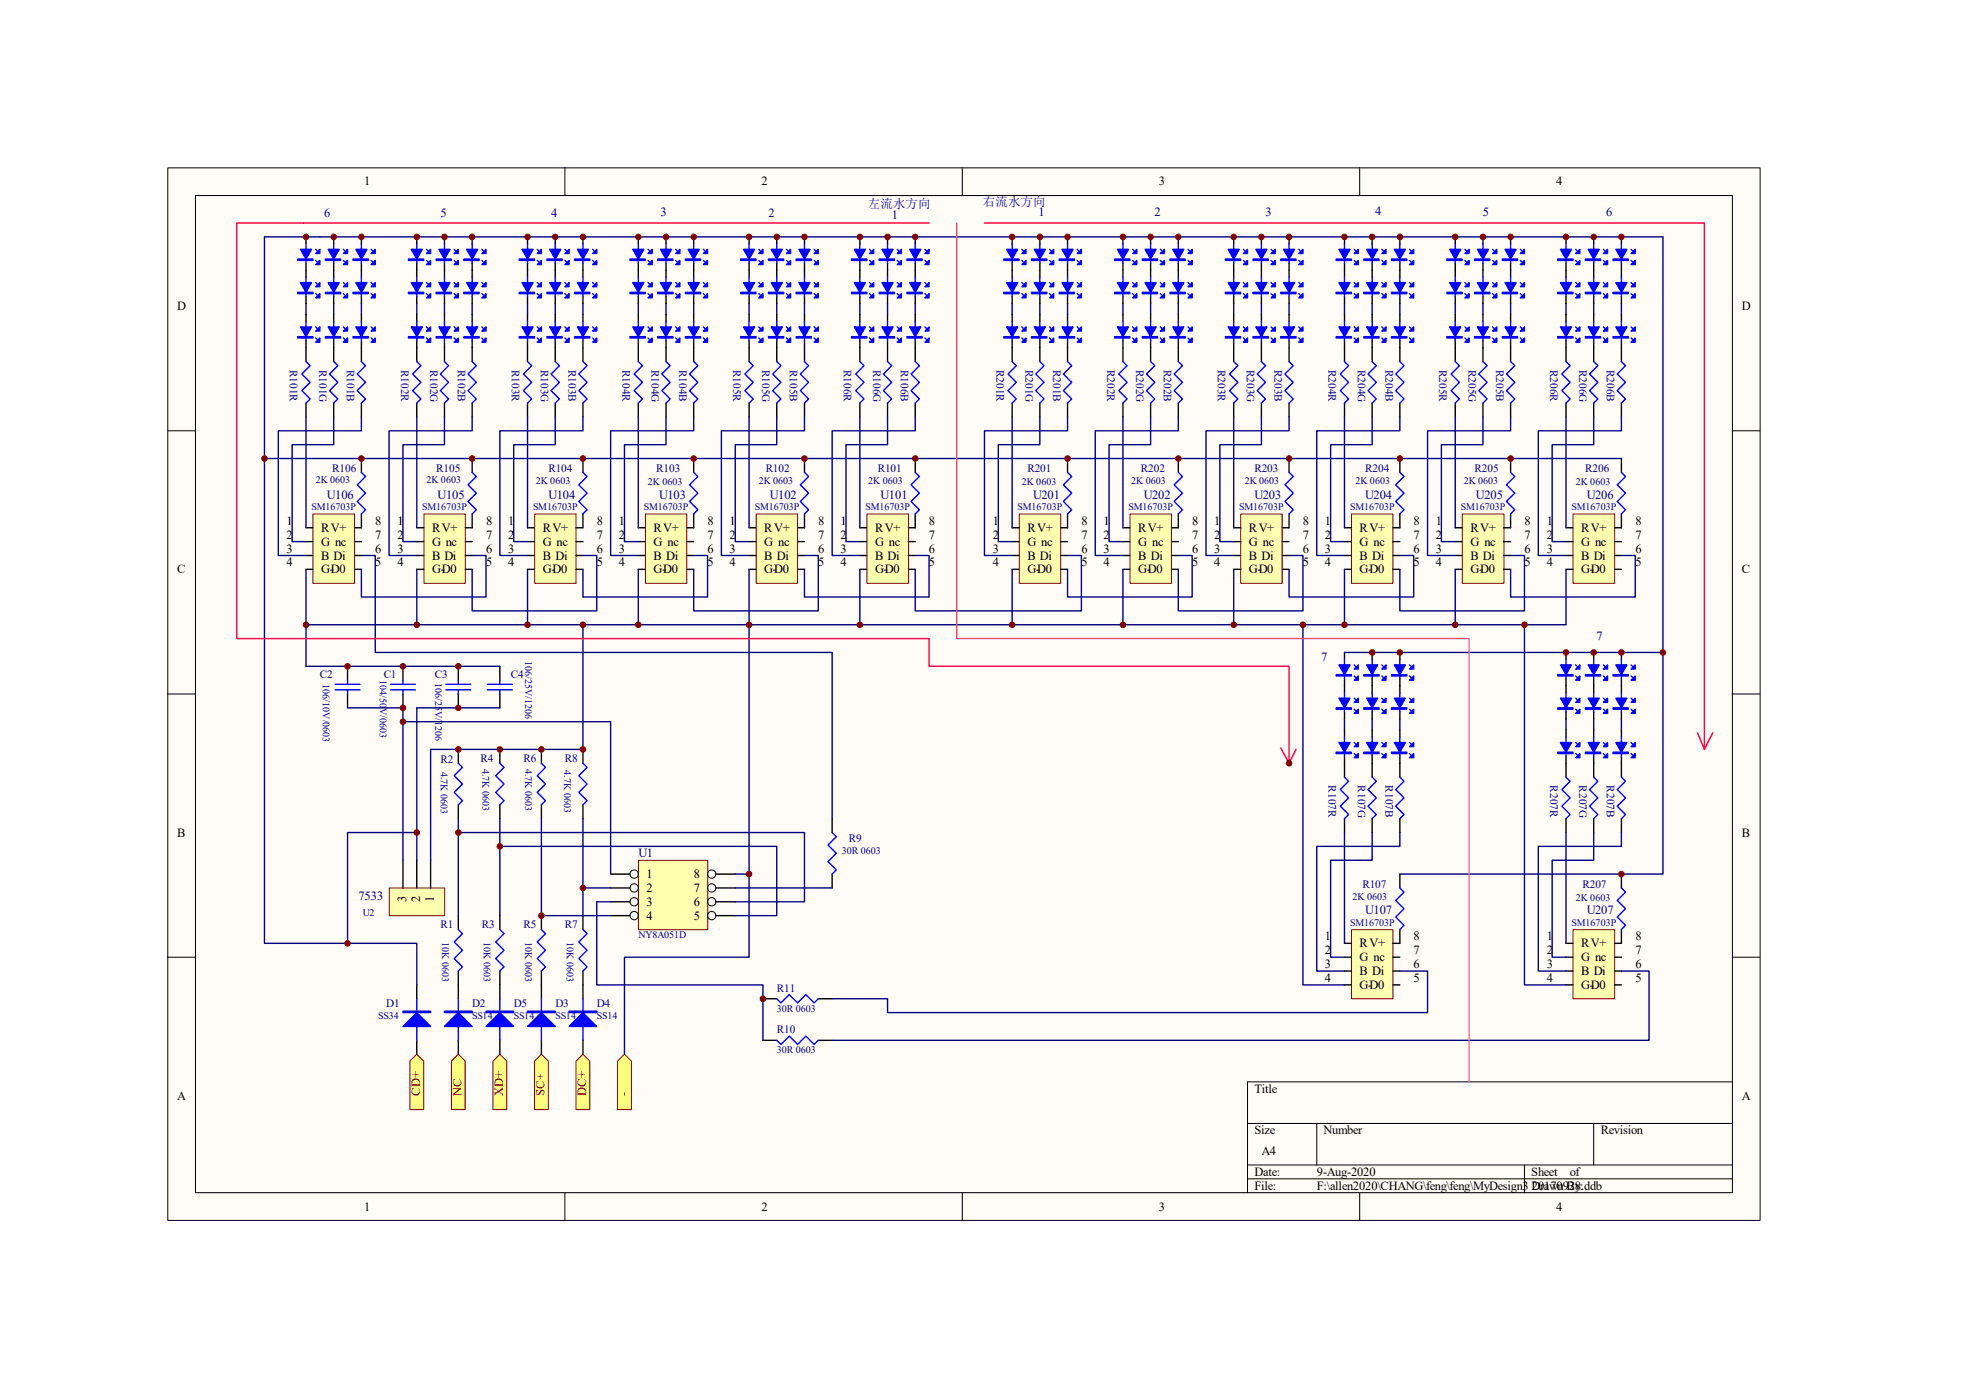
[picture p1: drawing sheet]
<svg xmlns="http://www.w3.org/2000/svg" width="297mm" height="210mm" viewBox="0 0 297 210" stroke-linecap="round" stroke-linejoin="round" font-family="sans-serif">
<defs><g id="words">
<g font-size="1.9">
<text x="55.1" y="28.1">1</text>
<text x="115.3" y="28.1">2</text>
<text x="175.4" y="28.1">3</text>
<text x="235.6" y="28.1">4</text>
<text x="26.8" y="46.9">D</text>
<text x="263.7" y="46.9">D</text>
<text x="43.4" y="79.4">1</text>
<text x="43.4" y="81.5">2</text>
<text x="43.4" y="83.6">3</text>
<text x="48.6" y="80.5">RV+</text>
<text x="48.6" y="82.5">G nc</text>
<text x="56.8" y="79.4">8</text>
<text x="56.8" y="81.5">7</text>
<text x="56.8" y="83.6">6</text>
<text x="60.2" y="79.4">1</text>
<text x="60.2" y="81.5">2</text>
<text x="60.2" y="83.6">3</text>
<text x="65.4" y="80.5">RV+</text>
<text x="65.4" y="82.5">G nc</text>
<text x="73.6" y="79.4">8</text>
<text x="73.6" y="81.5">7</text>
<text x="73.6" y="83.6">6</text>
<text x="76.9" y="79.4">1</text>
<text x="76.9" y="81.5">2</text>
<text x="76.9" y="83.6">3</text>
<text x="82.2" y="80.5">RV+</text>
<text x="82.2" y="82.5">G nc</text>
<text x="90.3" y="79.4">8</text>
<text x="90.3" y="81.5">7</text>
<text x="90.3" y="83.6">6</text>
<text x="93.7" y="79.4">1</text>
<text x="93.7" y="81.5">2</text>
<text x="93.7" y="83.6">3</text>
<text x="98.9" y="80.5">RV+</text>
<text x="98.9" y="82.5">G nc</text>
<text x="107.1" y="79.4">8</text>
<text x="107.1" y="81.5">7</text>
<text x="107.1" y="83.6">6</text>
<text x="110.4" y="79.4">1</text>
<text x="110.4" y="81.5">2</text>
<text x="110.4" y="83.6">3</text>
<text x="115.7" y="80.5">RV+</text>
<text x="115.7" y="82.5">G nc</text>
<text x="123.9" y="79.4">8</text>
<text x="123.9" y="81.5">7</text>
<text x="123.9" y="83.6">6</text>
<text x="127.2" y="79.4">1</text>
<text x="127.2" y="81.5">2</text>
<text x="127.2" y="83.6">3</text>
<text x="132.5" y="80.5">RV+</text>
<text x="132.5" y="82.5">G nc</text>
<text x="140.6" y="79.4">8</text>
<text x="140.6" y="81.5">7</text>
<text x="140.6" y="83.6">6</text>
<text x="150.3" y="79.4">1</text>
<text x="150.3" y="81.5">2</text>
<text x="150.3" y="83.6">3</text>
<text x="155.5" y="80.5">RV+</text>
<text x="155.5" y="82.5">G nc</text>
<text x="163.7" y="79.4">8</text>
<text x="163.7" y="81.5">7</text>
<text x="163.7" y="83.6">6</text>
<text x="167" y="79.4">1</text>
<text x="167" y="81.5">2</text>
<text x="167" y="83.6">3</text>
<text x="172.3" y="80.5">RV+</text>
<text x="172.3" y="82.5">G nc</text>
<text x="180.5" y="79.4">8</text>
<text x="180.5" y="81.5">7</text>
<text x="180.5" y="83.6">6</text>
<text x="183.8" y="79.4">1</text>
<text x="183.8" y="81.5">2</text>
<text x="183.8" y="83.6">3</text>
<text x="189.1" y="80.5">RV+</text>
<text x="189.1" y="82.5">G nc</text>
<text x="197.2" y="79.4">8</text>
<text x="197.2" y="81.5">7</text>
<text x="197.2" y="83.6">6</text>
<text x="200.6" y="79.4">1</text>
<text x="200.6" y="81.5">2</text>
<text x="200.6" y="83.6">3</text>
<text x="205.8" y="80.5">RV+</text>
<text x="205.8" y="82.5">G nc</text>
<text x="214" y="79.4">8</text>
<text x="214" y="81.5">7</text>
<text x="214" y="83.6">6</text>
<text x="217.4" y="79.4">1</text>
<text x="217.4" y="81.5">2</text>
<text x="217.4" y="83.6">3</text>
<text x="222.6" y="80.5">RV+</text>
<text x="222.6" y="82.5">G nc</text>
<text x="230.8" y="79.4">8</text>
<text x="230.8" y="81.5">7</text>
<text x="230.8" y="83.6">6</text>
<text x="234.1" y="79.4">1</text>
<text x="234.1" y="81.5">2</text>
<text x="234.1" y="83.6">3</text>
<text x="239.4" y="80.5">RV+</text>
<text x="239.4" y="82.5">G nc</text>
<text x="247.6" y="79.4">8</text>
<text x="247.6" y="81.5">7</text>
<text x="247.6" y="83.6">6</text>
<text x="26.8" y="86.7">C</text>
<text x="43.4" y="85.7">4</text>
<text x="48.6" y="84.7">B Di</text>
<text x="48.6" y="86.7">G-D0</text>
<text x="56.8" y="85.7">5</text>
<text x="60.2" y="85.7">4</text>
<text x="65.4" y="84.7">B Di</text>
<text x="65.4" y="86.7">G-D0</text>
<text x="73.6" y="85.7">5</text>
<text x="76.9" y="85.7">4</text>
<text x="82.2" y="84.7">B Di</text>
<text x="82.2" y="86.7">G-D0</text>
<text x="90.3" y="85.7">5</text>
<text x="93.7" y="85.7">4</text>
<text x="98.9" y="84.7">B Di</text>
<text x="98.9" y="86.7">G-D0</text>
<text x="107.1" y="85.7">5</text>
<text x="110.4" y="85.7">4</text>
<text x="115.7" y="84.7">B Di</text>
<text x="115.7" y="86.7">G-D0</text>
<text x="123.9" y="85.7">5</text>
<text x="127.2" y="85.7">4</text>
<text x="132.5" y="84.7">B Di</text>
<text x="132.5" y="86.7">G-D0</text>
<text x="140.6" y="85.7">5</text>
<text x="150.3" y="85.7">4</text>
<text x="155.5" y="84.7">B Di</text>
<text x="155.5" y="86.7">G-D0</text>
<text x="163.7" y="85.7">5</text>
<text x="167" y="85.7">4</text>
<text x="172.3" y="84.7">B Di</text>
<text x="172.3" y="86.7">G-D0</text>
<text x="180.5" y="85.7">5</text>
<text x="183.8" y="85.7">4</text>
<text x="189.1" y="84.7">B Di</text>
<text x="189.1" y="86.7">G-D0</text>
<text x="197.2" y="85.7">5</text>
<text x="200.6" y="85.7">4</text>
<text x="205.8" y="84.7">B Di</text>
<text x="205.8" y="86.7">G-D0</text>
<text x="214" y="85.7">5</text>
<text x="217.4" y="85.7">4</text>
<text x="222.6" y="84.7">B Di</text>
<text x="222.6" y="86.7">G-D0</text>
<text x="230.8" y="85.7">5</text>
<text x="234.1" y="85.7">4</text>
<text x="239.4" y="84.7">B Di</text>
<text x="239.4" y="86.7">G-D0</text>
<text x="247.6" y="85.7">5</text>
<text x="263.7" y="86.7">C</text>
<text x="26.8" y="126.6">B</text>
<text x="263.7" y="126.6">B</text>
<text x="61.5" y="136.4" transform="rotate(-90 61.5 136.4)">3</text>
<text x="63.6" y="136.4" transform="rotate(-90 63.6 136.4)">2</text>
<text x="65.7" y="136.4" transform="rotate(-90 65.7 136.4)">1</text>
<text x="97.9" y="132.8">1</text>
<text x="97.9" y="135">2</text>
<text x="97.9" y="137">3</text>
<text x="105" y="132.8">8</text>
<text x="105" y="135">7</text>
<text x="105" y="137">6</text>
<text x="97.9" y="139.1">4</text>
<text x="105" y="139.1">5</text>
<text x="200.6" y="142.3">1</text>
<text x="205.8" y="143.3">RV+</text>
<text x="214" y="142.3">8</text>
<text x="234.1" y="142.3">1</text>
<text x="239.4" y="143.3">RV+</text>
<text x="247.6" y="142.3">8</text>
<text x="200.6" y="144.4">2</text>
<text x="200.6" y="146.5">3</text>
<text x="200.6" y="148.6">4</text>
<text x="205.8" y="145.5">G nc</text>
<text x="205.8" y="147.5">B Di</text>
<text x="205.8" y="149.6">G-D0</text>
<text x="214" y="144.4">7</text>
<text x="214" y="146.5">6</text>
<text x="214" y="148.6">5</text>
<text x="234.1" y="144.4">2</text>
<text x="234.1" y="146.5">3</text>
<text x="234.1" y="148.6">4</text>
<text x="239.4" y="145.5">G nc</text>
<text x="239.4" y="147.5">B Di</text>
<text x="239.4" y="149.6">G-D0</text>
<text x="247.6" y="144.4">7</text>
<text x="247.6" y="146.5">6</text>
<text x="247.6" y="148.6">5</text>
<text x="26.8" y="166.4">A</text>
<text x="189.9" y="165.4">Title</text>
<text x="263.7" y="166.4">A</text>
<text x="189.9" y="171.6">Size</text>
<text x="200.4" y="171.6">Number</text>
<text x="242.3" y="171.6">Revision</text>
<text x="189.9" y="177.9">Date:</text>
<text x="191" y="174.8">A4</text>
<text x="199.4" y="177.9">9-Aug-2020</text>
<text x="231.8" y="177.9">Sheet</text>
<text x="237.6" y="177.9">of</text>
<text x="55.1" y="183.2">1</text>
<text x="115.3" y="183.2">2</text>
<text x="175.4" y="183.2">3</text>
<text x="189.9" y="180">File:</text>
<text x="199.4" y="180">F:\allen2020\CHANG\feng\feng\MyDesign3 20170928.ddb</text>
<text x="231.8" y="180">Drawn By:</text>
<text x="235.6" y="183.2">4</text>
</g>
<g font-size="1.9" fill="#000080">
<text x="49.1" y="32.9">6</text>
<text x="66.7" y="32.9">5</text>
<text x="83.4" y="32.9">4</text>
<text x="100" y="32.7">3</text>
<text x="116.3" y="32.9">2</text>
<text x="131.4" y="31.4">左流水方向</text>
<text x="135" y="33.1">1</text>
<text x="148.8" y="31.2">右流水方向</text>
<text x="157.2" y="32.7">1</text>
<text x="174.8" y="32.7">2</text>
<text x="191.6" y="32.7">3</text>
<text x="208.2" y="32.5">4</text>
<text x="224.5" y="32.7">5</text>
<text x="243.2" y="32.7">6</text>
<text x="49.5" y="75.4">U106</text>
<text x="66.3" y="75.4">U105</text>
<text x="83" y="75.4">U104</text>
<text x="99.8" y="75.4">U103</text>
<text x="116.5" y="75.4">U102</text>
<text x="133.3" y="75.4">U101</text>
<text x="156.4" y="75.4">U201</text>
<text x="173.1" y="75.4">U202</text>
<text x="189.9" y="75.4">U203</text>
<text x="206.7" y="75.4">U204</text>
<text x="223.4" y="75.4">U205</text>
<text x="240.2" y="75.4">U206</text>
<text x="200" y="99.9">7</text>
<text x="241.7" y="96.8">7</text>
<text x="96.6" y="129.7">U1</text>
<text x="54.3" y="136.2">7533</text>
<text x="206.7" y="138.3">U107</text>
<text x="240.2" y="138.3">U207</text>
</g>
<g font-size="1.9" fill="#800000">
<text x="63.6" y="165.8" transform="rotate(-90 63.6 165.8)">CD+</text>
<text x="69.8" y="165.8" transform="rotate(-90 69.8 165.8)">NC</text>
<text x="76.2" y="165.8" transform="rotate(-90 76.2 165.8)">XD+</text>
<text x="82.4" y="165.8" transform="rotate(-90 82.4 165.8)">SC+</text>
<text x="88.7" y="165.8" transform="rotate(-90 88.7 165.8)">DC+</text>
<text x="95" y="165.8" transform="rotate(-90 95 165.8)">-</text>
</g>
<g font-size="1.7" fill="#000080">
<text x="43.9" y="56" transform="rotate(90 43.9 56)">R101R</text>
<text x="48.3" y="56" transform="rotate(90 48.3 56)">R101G</text>
<text x="52.5" y="56" transform="rotate(90 52.5 56)">R101B</text>
<text x="60.7" y="56" transform="rotate(90 60.7 56)">R102R</text>
<text x="65.1" y="56" transform="rotate(90 65.1 56)">R102G</text>
<text x="69.3" y="56" transform="rotate(90 69.3 56)">R102B</text>
<text x="77.5" y="56" transform="rotate(90 77.5 56)">R103R</text>
<text x="81.9" y="56" transform="rotate(90 81.9 56)">R103G</text>
<text x="86.1" y="56" transform="rotate(90 86.1 56)">R103B</text>
<text x="94.2" y="56" transform="rotate(90 94.2 56)">R104R</text>
<text x="98.6" y="56" transform="rotate(90 98.6 56)">R104G</text>
<text x="102.8" y="56" transform="rotate(90 102.8 56)">R104B</text>
<text x="111" y="56" transform="rotate(90 111 56)">R105R</text>
<text x="115.4" y="56" transform="rotate(90 115.4 56)">R105G</text>
<text x="119.6" y="56" transform="rotate(90 119.6 56)">R105B</text>
<text x="127.8" y="56" transform="rotate(90 127.8 56)">R106R</text>
<text x="132.2" y="56" transform="rotate(90 132.2 56)">R106G</text>
<text x="136.4" y="56" transform="rotate(90 136.4 56)">R106B</text>
<text x="150.8" y="56" transform="rotate(90 150.8 56)">R201R</text>
<text x="155.2" y="56" transform="rotate(90 155.2 56)">R201G</text>
<text x="159.4" y="56" transform="rotate(90 159.4 56)">R201B</text>
<text x="167.6" y="56" transform="rotate(90 167.6 56)">R202R</text>
<text x="172" y="56" transform="rotate(90 172 56)">R202G</text>
<text x="176.2" y="56" transform="rotate(90 176.2 56)">R202B</text>
<text x="184.4" y="56" transform="rotate(90 184.4 56)">R203R</text>
<text x="188.8" y="56" transform="rotate(90 188.8 56)">R203G</text>
<text x="193" y="56" transform="rotate(90 193 56)">R203B</text>
<text x="201.1" y="56" transform="rotate(90 201.1 56)">R204R</text>
<text x="205.5" y="56" transform="rotate(90 205.5 56)">R204G</text>
<text x="209.7" y="56" transform="rotate(90 209.7 56)">R204B</text>
<text x="217.9" y="56" transform="rotate(90 217.9 56)">R205R</text>
<text x="222.3" y="56" transform="rotate(90 222.3 56)">R205G</text>
<text x="226.5" y="56" transform="rotate(90 226.5 56)">R205B</text>
<text x="234.7" y="56" transform="rotate(90 234.7 56)">R206R</text>
<text x="239.1" y="56" transform="rotate(90 239.1 56)">R206G</text>
<text x="243.2" y="56" transform="rotate(90 243.2 56)">R206B</text>
<text x="50.3" y="71.5">R106</text>
<text x="66" y="71.5">R105</text>
<text x="83" y="71.5">R104</text>
<text x="99.4" y="71.5">R103</text>
<text x="115.9" y="71.5">R102</text>
<text x="132.9" y="71.5">R101</text>
<text x="155.5" y="71.5">R201</text>
<text x="172.7" y="71.5">R202</text>
<text x="189.9" y="71.5">R203</text>
<text x="206.7" y="71.5">R204</text>
<text x="223.2" y="71.5">R205</text>
<text x="240" y="71.5">R206</text>
<text x="48.4" y="102.7">C2</text>
<text x="58.1" y="102.7">C1</text>
<text x="65.8" y="102.7">C3</text>
<text x="77.3" y="102.7">C4</text>
<text x="66.7" y="115.4">R2</text>
<text x="72.7" y="115.2">R4</text>
<text x="79.2" y="115.2">R6</text>
<text x="85.5" y="115.2">R8</text>
<text x="201.1" y="118.8" transform="rotate(90 201.1 118.8)">R107R</text>
<text x="205.5" y="118.8" transform="rotate(90 205.5 118.8)">R107G</text>
<text x="209.7" y="118.8" transform="rotate(90 209.7 118.8)">R107B</text>
<text x="234.7" y="118.8" transform="rotate(90 234.7 118.8)">R207R</text>
<text x="239.1" y="118.8" transform="rotate(90 239.1 118.8)">R207G</text>
<text x="243.2" y="118.8" transform="rotate(90 243.2 118.8)">R207B</text>
<text x="128.5" y="127.4">R9</text>
<text x="206.2" y="134.3">R107</text>
<text x="239.6" y="134.3">R207</text>
<text x="66.7" y="140.4">R1</text>
<text x="72.9" y="140.4">R3</text>
<text x="79.2" y="140.4">R5</text>
<text x="85.5" y="140.4">R7</text>
<text x="58.5" y="152.4">D1</text>
<text x="71.5" y="152.4">D2</text>
<text x="77.8" y="152.4">D5</text>
<text x="84.1" y="152.4">D3</text>
<text x="90.3" y="152.4">D4</text>
<text x="117.6" y="150">R11</text>
<text x="117.6" y="156.3">R10</text>
</g>
<g font-size="1.5" fill="#000080">
<text x="47.2" y="77.2">SM16703P</text>
<text x="47.8" y="73">2K 0603</text>
<text x="63.9" y="77.2">SM16703P</text>
<text x="64.6" y="73">2K 0603</text>
<text x="80.7" y="77.2">SM16703P</text>
<text x="81.1" y="73.2">2K 0603</text>
<text x="97.5" y="77.2">SM16703P</text>
<text x="98.1" y="73.4">2K 0603</text>
<text x="114.3" y="77.2">SM16703P</text>
<text x="114.9" y="73.2">2K 0603</text>
<text x="131" y="77.2">SM16703P</text>
<text x="131.4" y="73.2">2K 0603</text>
<text x="154.1" y="77.2">SM16703P</text>
<text x="154.7" y="73.4">2K 0603</text>
<text x="170.8" y="77.2">SM16703P</text>
<text x="171.2" y="73.2">2K 0603</text>
<text x="187.6" y="77.2">SM16703P</text>
<text x="188.4" y="73.2">2K 0603</text>
<text x="204.4" y="77.2">SM16703P</text>
<text x="205.2" y="73.2">2K 0603</text>
<text x="221.1" y="77.2">SM16703P</text>
<text x="221.6" y="73.2">2K 0603</text>
<text x="237.9" y="77.2">SM16703P</text>
<text x="238.5" y="73.4">2K 0603</text>
<text x="79.5" y="100" transform="rotate(90 79.5 100)">106/25V/1206</text>
<text x="48.9" y="103.5" transform="rotate(90 48.9 103.5)">106/10V/0603</text>
<text x="57.5" y="102.9" transform="rotate(90 57.5 102.9)">104/50V/0603</text>
<text x="65.9" y="103.3" transform="rotate(90 65.9 103.3)">106/25V/1206</text>
<text x="66.7" y="116.8" transform="rotate(90 66.7 116.8)">4.7K 0603</text>
<text x="73" y="116.3" transform="rotate(90 73 116.3)">4.7K 0603</text>
<text x="79.5" y="116.3" transform="rotate(90 79.5 116.3)">4.7K 0603</text>
<text x="85.4" y="116.5" transform="rotate(90 85.4 116.5)">4.7K 0603</text>
<text x="127.4" y="129.2">30R 0603</text>
<text x="204.8" y="136.1">2K 0603</text>
<text x="238.5" y="136.4">2K 0603</text>
<text x="54.9" y="138.6">U2</text>
<text x="66.9" y="142.5" transform="rotate(90 66.9 142.5)">10K 0603</text>
<text x="73.2" y="142.5" transform="rotate(90 73.2 142.5)">10K 0603</text>
<text x="79.5" y="142.5" transform="rotate(90 79.5 142.5)">10K 0603</text>
<text x="85.8" y="142.5" transform="rotate(90 85.8 142.5)">10K 0603</text>
<text x="96.6" y="142">NY8A051D</text>
<text x="204.4" y="140.1">SM16703P</text>
<text x="237.9" y="140.1">SM16703P</text>
<text x="57.2" y="154.1">SS34</text>
<text x="71.5" y="154.1">SS14</text>
<text x="77.8" y="154.1">SS14</text>
<text x="84.1" y="154.1">SS14</text>
<text x="90.3" y="154.1">SS14</text>
<text x="117.6" y="153.1">30R 0603</text>
<text x="117.6" y="159.4">30R 0603</text>
</g>
</g></defs>
<path d="M25.4 25.4h241v159.3h-241z" fill="#fffcf8"/>
<g fill="none" stroke="#000" stroke-width=".15">
<path d="M25.4 25.4h241v159.3h-241zM29.6 29.6h232.7v150.9h-232.7zM85.5 25.4v4.2M145.7 25.4v4.2M205.8 25.4v4.2M25.4 65.2h4.2M262.2 65.2h4.2M25.4 105h4.2M262.2 105h4.2M25.4 144.8h4.2M262.2 144.8h4.2M188.9 170h73.3"/>
<path d="M188.9 176.3h73.3M188.9 178.4h73.3M199.3 170v6.3M230.8 176.3v4.2M241.3 170v6.3M262.2 163.7h-73.3v16.8M85.5 180.5v4.2M145.7 180.5v4.2M205.8 180.5v4.2"/>
</g>
<path d="M75.7 149v2.1M75.7 157.4v2.1" fill="none" stroke="#000" stroke-width=".21"/>
<path d="M75.7 151.1v6.3" fill="none" stroke="#00f" stroke-width=".21"/>
<g fill="#00f" stroke="#00f" stroke-width=".21">
<path d="M75.7 153.2l2.1 2.1h-4.2z"/>
<path d="M73.6 153h4.2v.2h-4.2z" fill-rule="evenodd"/>
</g>
<g fill="#ffff80" stroke="#800000" stroke-width=".15">
<path d="M69.4 159.5l1 1.1v7.3h-2.1v-7.3z" fill-rule="evenodd"/>
<path d="M93.5 160.6l1-1.1 1.1 1.1v7.3h-2.1z" fill-rule="evenodd"/>
</g>
<path d="M52.6 100.8v2.1M52.6 105v2.1M69.4 100.8v2.1M69.4 105v2.1M63.1 149v2.1M63.1 157.4v2.1" fill="none" stroke="#000" stroke-width=".21"/>
<path d="M50.7 104.4h3.8M50.7 103.5h3.8M52.6 102.9v.6M52.6 104.4v.6M67.5 104.4h3.8M67.5 103.5h3.8M69.4 102.9v.6M69.4 104.4v.6M63.1 151.1v6.3" fill="none" stroke="#00f" stroke-width=".21"/>
<g fill="#00f" stroke="#00f" stroke-width=".21">
<path d="M63.1 153.2l2.1 2.1h-4.2z"/>
<path d="M61 153h4.2v.2h-4.2z" fill-rule="evenodd"/>
</g>
<path d="M63.1 159.5l1 1.1v7.3h-2.1v-7.3z" fill-rule="evenodd" fill="#ffff80" stroke="#800000" stroke-width=".15"/>
<path d="M69.4 113.4v2.1M69.4 121.8v2.1M69.4 138.5v2.1M69.4 146.9v4.2M69.4 157.4v2.1M82 149v2.1M82 157.4v2.1M88.2 149v2.1M88.2 157.4v2.1" fill="none" stroke="#000" stroke-width=".21"/>
<path d="M69.4 115.5l.6 .6-1.2 1.3 1.2 1.2-1.2 1.3 1.2 1.2-.6 .7M69.4 140.6l.6 .7-1.2 1.2 1.2 1.3-1.2 1.2 1.2 1.3-.6 .6M69.4 151.1v6.3M82 151.1v6.3M88.2 151.1v6.3" fill="none" stroke="#00f" stroke-width=".21"/>
<path d="M40 35.8h31.5M105 35.8h146.7" fill="none" stroke="#000080" stroke-width=".21"/>
<g fill="#00f" stroke="#00f" stroke-width=".21">
<path d="M88.2 153.2l2.1 2.1h-4.2z"/>
<path d="M79.9 155.3l2.1-2.1 2.1 2.1z"/>
<path d="M69.4 153.2l2.1 2.1h-4.2z"/>
<path d="M86.1 153h4.2v.2h-4.2z" fill-rule="evenodd"/>
<path d="M79.9 153h4.2v.2h-4.2z" fill-rule="evenodd"/>
<path d="M67.3 153h4.2v.2h-4.2z" fill-rule="evenodd"/>
</g>
<path d="M59 134.4h8.3v4.2h-8.3z" fill="#ffffb0"/>
<path d="M58.9 134.4h8.4v4.2h-8.4z" fill="none" stroke="#800000" stroke-width=".15"/>
<path d="M61 100.8v2.1M61 105v2.1M61 130.2v4.2M63.1 130.2v4.2M65.2 130.2v4.2" fill="none" stroke="#000" stroke-width=".21"/>
<path d="M59.1 103.5h3.8M59.1 104.4h3.8M61 102.9v.6M61 104.4v.6" fill="none" stroke="#00f" stroke-width=".21"/>
<g fill="#ffff80" stroke="#800000" stroke-width=".15">
<path d="M75.7 159.5l1 1.1v7.3h-2.1v-7.3z" fill-rule="evenodd"/>
<path d="M80.9 160.6l1.1-1.1 1 1.1v7.3h-2.1z" fill-rule="evenodd"/>
<path d="M88.2 159.5l1.1 1.1v7.3h-2.1v-7.3z" fill-rule="evenodd"/>
</g>
<g fill="none" stroke="#000" stroke-width=".21">
<path d="M75.7 100.8v2.1M75.7 105v2.1M75.7 113.4v2.1M82 113.4v2.1M88.2 113.4v2.1M75.7 121.8v2.1M75.7 138.5v2.1M82 121.8v2.1M82 138.5v2.1M88.2 121.8v2.1M88.2 138.5v2.1M75.7 146.9v2.1"/>
<path d="M82 146.9v2.1M88.2 146.9v2.1"/>
</g>
<path d="M73.8 104.4h3.8M73.8 103.5h3.8M75.7 115.5l.6 .6-1.3 1.3 1.3 1.2-1.3 1.3 1.3 1.2-.6 .7M75.7 102.9v.6M75.7 104.4v.6M82 115.5l.6 .6-1.3 1.3 1.3 1.2-1.3 1.3 1.3 1.2-.6 .7M88.2 115.5l.7 .6-1.3 1.3 1.3 1.2-1.3 1.3 1.3 1.2-.7 .7M75.7 140.6l.6 .7-1.3 1.2 1.3 1.3-1.3 1.2 1.3 1.3-.6 .6M82 140.6l.6 .7-1.3 1.2 1.3 1.3-1.3 1.2 1.3 1.3-.6 .6M88.2 140.6l.7 .7-1.3 1.2 1.3 1.3-1.3 1.2 1.3 1.3-.7 .6" fill="none" stroke="#00f" stroke-width=".21"/>
<path d="M96.7 130.2h10.4v10.5h-10.4z" fill="#ffffb0"/>
<path d="M96.6 130.2h10.5v10.5h-10.5z" fill="none" stroke="#800000" stroke-width=".15"/>
<g fill="none" stroke="#000" stroke-width=".15">
<circle cx="96" cy="132.3" r=".63"/>
<circle cx="96" cy="134.4" r=".63"/>
<circle cx="96" cy="138.5" r=".63"/>
<circle cx="96" cy="136.4" r=".63"/>
<circle cx="107.7" cy="132.3" r=".63"/>
<circle cx="107.7" cy="134.4" r=".63"/>
<circle cx="107.7" cy="136.4" r=".63"/>
<circle cx="107.7" cy="138.5" r=".63"/>
</g>
<path d="M54.7 69.4v2.1M54.7 77.8v2.1M92.4 132.3h3M92.4 134.4h3M92.4 136.4h3M92.4 138.5h3M108.4 132.3h2.9M108.4 134.4h2.9M108.4 136.4h2.9M108.4 138.5h2.9M126 123.9v2.1M126 132.3v2.1" fill="none" stroke="#000" stroke-width=".21"/>
<path d="M54.7 71.5l.6 .6-1.2 1.3 1.2 1.2-1.2 1.3 1.2 1.2-.6 .7M126 126l.6 .6-1.3 1.3 1.3 1.2-1.3 1.3 1.3 1.2-.6 .7" fill="none" stroke="#00f" stroke-width=".21"/>
<path d="M47.4 77.8h6.3v10.5h-6.3z" fill="#ffffb0"/>
<path d="M47.4 77.8h6.3v10.5h-6.3z" fill="none" stroke="#800000" stroke-width=".15"/>
<g fill="none" stroke="#000" stroke-width=".21">
<path d="M46.3 35.8v1.1M46.3 39.8v2.1M50.5 35.8v1.1M50.5 39.8v2.1M54.7 35.8v1.1M54.7 39.8v2.1M63.1 35.8v1.1M63.1 39.8v2.1M67.3 35.8v1.1M67.3 39.8v2.1M71.5 35.8v1.1M71.5 39.8v2.1"/>
<path d="M79.9 35.8v1.1M79.9 39.8v2.1M84.1 35.8v1.1M84.1 39.8v2.1M88.2 35.8v1.1M88.2 39.8v2.1M96.6 35.8v1.1M96.6 39.8v2.1M100.8 35.8v1.1M100.8 39.8v2.1M105 35.8v1.1M105 39.8v2.1"/>
<path d="M113.4 35.8v1.1M113.4 39.8v2.1M117.6 35.8v1.1M117.6 39.8v2.1M121.8 35.8v1.1M121.8 39.8v2.1M130.2 35.8v1.1M130.2 39.8v2.1M134.4 35.8v1.1M134.4 39.8v2.1M138.5 35.8v1.1M138.5 39.8v2.1"/>
<path d="M153.2 35.8v1.1M153.2 39.8v2.1M157.4 35.8v1.1M157.4 39.8v2.1M161.6 35.8v1.1M161.6 39.8v2.1M170 35.8v1.1M170 39.8v2.1M174.2 35.8v1.1M174.2 39.8v2.1M178.4 35.8v1.1M178.4 39.8v2.1"/>
<path d="M186.8 35.8v1.1M186.8 39.8v2.1M191 35.8v1.1M191 39.8v2.1M195.1 35.8v1.1M195.1 39.8v2.1M203.5 35.8v1.1M203.5 39.8v2.1M207.7 35.8v1.1M207.7 39.8v2.1M211.9 35.8v1.1M211.9 39.8v2.1"/>
<path d="M220.3 35.8v1.1M220.3 39.8v2.1M224.5 35.8v1.1M224.5 39.8v2.1M228.7 35.8v1.1M228.7 39.8v2.1M237.1 35.8v1.1M237.1 39.8v2.1M241.3 35.8v1.1M241.3 39.8v2.1M245.4 35.8v1.1M245.4 39.8v2.1"/>
<path d="M46.3 44.9v1M46.3 47.6v1M46.3 51.6v3.1M50.5 44.9v1M50.5 47.6v1M50.5 51.6v3.1M54.7 44.9v1M54.7 47.6v1M54.7 51.6v3.1M63.1 44.9v1M63.1 47.6v1M63.1 51.6v3.1"/>
<path d="M67.3 44.9v1M67.3 47.6v1M67.3 51.6v3.1M71.5 44.9v1M71.5 47.6v1M71.5 51.6v3.1M79.9 44.9v1M79.9 47.6v1M79.9 51.6v3.1M84.1 44.9v1M84.1 47.6v1M84.1 51.6v3.1"/>
<path d="M88.2 44.9v1M88.2 47.6v1M88.2 51.6v3.1M96.6 44.9v1M96.6 47.6v1M96.6 51.6v3.1M100.8 44.9v1M100.8 47.6v1M100.8 51.6v3.1M105 44.9v1M105 47.6v1M105 51.6v3.1"/>
<path d="M113.4 44.9v1M113.4 47.6v1M113.4 51.6v3.1M117.6 44.9v1M117.6 47.6v1M117.6 51.6v3.1M121.8 44.9v1M121.8 47.6v1M121.8 51.6v3.1M130.2 44.9v1M130.2 47.6v1M130.2 51.6v3.1"/>
<path d="M134.4 44.9v1M134.4 47.6v1M134.4 51.6v3.1M138.5 44.9v1M138.5 47.6v1M138.5 51.6v3.1M153.2 44.9v1M153.2 47.6v1M153.2 51.6v3.1M157.4 44.9v1M157.4 47.6v1M157.4 51.6v3.1"/>
<path d="M161.6 44.9v1M161.6 47.6v1M161.6 51.6v3.1M170 44.9v1M170 47.6v1M170 51.6v3.1M174.2 44.9v1M174.2 47.6v1M174.2 51.6v3.1M178.4 44.9v1M178.4 47.6v1M178.4 51.6v3.1"/>
<path d="M186.8 44.9v1M186.8 47.6v1M186.8 51.6v3.1M191 44.9v1M191 47.6v1M191 51.6v3.1M195.1 44.9v1M195.1 47.6v1M195.1 51.6v3.1M203.5 44.9v1M203.5 47.6v1M203.5 51.6v3.1"/>
<path d="M207.7 44.9v1M207.7 47.6v1M207.7 51.6v3.1M211.9 44.9v1M211.9 47.6v1M211.9 51.6v3.1M220.3 44.9v1M220.3 47.6v1M220.3 51.6v3.1M224.5 44.9v1M224.5 47.6v1M224.5 51.6v3.1"/>
<path d="M228.7 44.9v1M228.7 47.6v1M228.7 51.6v3.1M237.1 44.9v1M237.1 47.6v1M237.1 51.6v3.1M241.3 44.9v1M241.3 47.6v1M241.3 51.6v3.1M245.4 44.9v1M245.4 47.6v1M245.4 51.6v3.1"/>
<path d="M46.3 79.9h1.1M46.3 61v2.1M50.5 61v2.1M53.7 79.9h1M54.7 61v2.1M63.1 61v2.1M67.3 61v2.1M71.5 61v2.1M71.5 69.4v2.1M71.5 77.8v2.1M79.9 61v2.1M84.1 61v2.1"/>
<path d="M88.2 61v2.1M96.6 61v2.1M100.8 61v2.1M105 61v2.1M113.4 61v2.1M117.6 61v2.1M121.8 61v2.1M130.2 61v2.1M134.4 61v2.1M138.5 61v2.1M153.2 61v2.1M157.4 61v2.1"/>
<path d="M161.6 61v2.1M170 61v2.1M174.2 61v2.1M178.4 61v2.1M186.8 61v2.1M191 61v2.1M195.1 61v2.1M203.5 61v2.1M207.7 61v2.1M211.9 61v2.1M220.3 61v2.1M224.5 61v2.1"/>
<path d="M228.7 61v2.1M237.1 61v2.1M241.3 61v2.1M245.4 61v2.1M46.3 82h1.1M46.3 84.1h1.1M46.3 86.1h1.1M53.7 82h1M53.7 84.1h1M53.7 86.1h1"/>
</g>
<g fill="none" stroke="#000080" stroke-width=".21">
<path d="M40 35.8v33.6h205.4M71.5 35.8h33.5M46.3 45.9v1.7M50.5 45.9v1.7M54.7 45.9v1.7M63.1 45.9v1.7M67.3 45.9v1.7M71.5 45.9v1.7M79.9 45.9v1.7M84.1 45.9v1.7M88.2 45.9v1.7M96.6 45.9v1.7"/>
<path d="M100.8 45.9v1.7M105 45.9v1.7M113.4 45.9v1.7M117.6 45.9v1.7M121.8 45.9v1.7M130.2 45.9v1.7M134.4 45.9v1.7M138.5 45.9v1.7M153.2 45.9v1.7M157.4 45.9v1.7M161.6 45.9v1.7M170 45.9v1.7"/>
<path d="M174.2 45.9v1.7M178.4 45.9v1.7M186.8 45.9v1.7M191 45.9v1.7M195.1 45.9v1.7M203.5 45.9v1.7M207.7 45.9v1.7M211.9 45.9v1.7M220.3 45.9v1.7M224.5 45.9v1.7M228.7 45.9v1.7M237.1 45.9v1.7"/>
<path d="M241.3 45.9v1.7M245.4 45.9v1.7M40 69.4v73.3h12.6M46.3 63.1v16.8M50.5 63.1v4.2h-6.3v14.7h2.1M54.7 63.1v2.1h-12.6v18.9h4.2M54.7 84.1h2.1v14.6h69.2v25.2M113.4 94.5v37.8M237.1 86.1v8.4h-190.8v6.3M52.6 107.1h8.4v23.1M61 109.2h31.4v23.1M75.7 107.1h-12.6v23.1"/>
<path d="M88.2 113.4h-23v16.8M63.1 126h-10.5v16.7h10.5v6.3M69.4 126h52.4v10.4h-10.5M69.4 123.9v14.6M75.7 128.1h41.9v10.4h-6.3M75.7 123.9v14.6M82 123.9v14.6h10.4M88.2 123.9v14.6M88.2 134.4h4.2M111.3 134.4h14.7"/>
</g>
<g fill="none" stroke="#00f" stroke-width=".21">
<path d="M46.3 36.9v2.9M47.8 39.4l.2 .2M47.8 37.7l.2 .2M50.5 36.9v2.9M52 39.4l.2 .2M52 37.7l.2 .2M54.7 36.9v2.9M56.2 39.4l.2 .2M56.2 37.7l.2 .2M63.1 36.9v2.9M64.6 39.4l.2 .2M64.6 37.7l.2 .2"/>
<path d="M67.3 36.9v2.9M68.8 39.4l.2 .2M68.8 37.7l.2 .2M71.5 36.9v2.9M72.9 39.4l.3 .2M72.9 37.7l.3 .2M79.9 36.9v2.9M81.3 39.4l.2 .2M81.3 37.7l.2 .2M84.1 36.9v2.9M85.5 39.4l.2 .2M85.5 37.7l.2 .2"/>
<path d="M88.2 36.9v2.9M89.7 39.4l.2 .2M89.7 37.7l.2 .2M96.6 36.9v2.9M98.1 39.4l.2 .2M98.1 37.7l.2 .2M100.8 36.9v2.9M102.3 39.4l.2 .2M102.3 37.7l.2 .2M105 36.9v2.9M106.5 39.4l.2 .2M106.5 37.7l.2 .2"/>
<path d="M113.4 36.9v2.9M114.9 39.4l.2 .2M114.9 37.7l.2 .2M117.6 36.9v2.9M119.1 39.4l.2 .2M119.1 37.7l.2 .2M121.8 36.9v2.9M123.2 39.4l.3 .2M123.2 37.7l.3 .2M130.2 36.9v2.9M131.6 39.4l.2 .2M131.6 37.7l.2 .2"/>
<path d="M134.4 36.9v2.9M135.8 39.4l.2 .2M135.8 37.7l.2 .2M138.5 36.9v2.9M140 39.4l.2 .2M140 37.7l.2 .2M153.2 36.9v2.9M154.7 39.4l.2 .2M154.7 37.7l.2 .2M157.4 36.9v2.9M158.9 39.4l.2 .2M158.9 37.7l.2 .2"/>
<path d="M161.6 36.9v2.9M163.1 39.4l.2 .2M163.1 37.7l.2 .2M170 36.9v2.9M171.5 39.4l.2 .2M171.5 37.7l.2 .2M174.2 36.9v2.9M175.6 39.4l.3 .2M175.6 37.7l.3 .2M178.4 36.9v2.9M179.8 39.4l.3 .2M179.8 37.7l.3 .2"/>
<path d="M186.8 36.9v2.9M188.2 39.4l.2 .2M188.2 37.7l.2 .2M191 36.9v2.9M192.4 39.4l.2 .2M192.4 37.7l.2 .2M195.1 36.9v2.9M196.6 39.4l.2 .2M196.6 37.7l.2 .2M203.5 36.9v2.9M205 39.4l.2 .2M205 37.7l.2 .2"/>
<path d="M207.7 36.9v2.9M209.2 39.4l.2 .2M209.2 37.7l.2 .2M211.9 36.9v2.9M213.4 39.4l.2 .2M213.4 37.7l.2 .2M220.3 36.9v2.9M221.8 39.4l.2 .2M221.8 37.7l.2 .2M224.5 36.9v2.9M226 39.4l.2 .2M226 37.7l.2 .2"/>
<path d="M228.7 36.9v2.9M230.1 39.4l.3 .2M230.1 37.7l.3 .2M237.1 36.9v2.9M238.5 39.4l.2 .2M238.5 37.7l.2 .2M241.3 36.9v2.9M242.7 39.4l.2 .2M242.7 37.7l.2 .2M245.4 36.9v2.9M246.9 39.4l.2 .2M246.9 37.7l.2 .2"/>
<path d="M46.3 54.7l.7 .6-1.3 1.3 1.3 1.2-1.3 1.3 1.3 1.3-.7 .6M46.3 41.9v3M46.3 48.6v3M47.8 44.4l.2 .2M47.8 42.8l.2 .2M47.8 51.1l.2 .3M47.8 49.5l.2 .2M50.5 54.7l.6 .6-1.2 1.3 1.2 1.2-1.2 1.3 1.2 1.3-.6 .6M50.5 41.9v3M50.5 48.6v3M52 44.4l.2 .2M52 42.8l.2 .2"/>
<path d="M52 51.1l.2 .3M52 49.5l.2 .2M54.7 54.7l.6 .6-1.2 1.3 1.2 1.2-1.2 1.3 1.2 1.3-.6 .6M54.7 41.9v3M54.7 48.6v3M56.2 44.4l.2 .2M56.2 42.8l.2 .2M56.2 51.1l.2 .3M56.2 49.5l.2 .2M63.1 54.7l.6 .6-1.2 1.3 1.2 1.2-1.2 1.3 1.2 1.3-.6 .6M63.1 41.9v3M63.1 48.6v3"/>
<path d="M64.6 44.4l.2 .2M64.6 42.8l.2 .2M64.6 51.1l.2 .3M64.6 49.5l.2 .2M67.3 54.7l.6 .6-1.2 1.3 1.2 1.2-1.2 1.3 1.2 1.3-.6 .6M67.3 41.9v3M67.3 48.6v3M68.8 44.4l.2 .2M68.8 42.8l.2 .2M68.8 51.1l.2 .3M68.8 49.5l.2 .2M71.5 54.7l.6 .6-1.3 1.3 1.3 1.2-1.3 1.3 1.3 1.3-.6 .6"/>
<path d="M71.5 41.9v3M71.5 48.6v3M72.9 44.4l.3 .2M72.9 42.8l.3 .2M72.9 51.1l.3 .3M72.9 49.5l.3 .2M79.9 54.7l.6 .6-1.3 1.3 1.3 1.2-1.3 1.3 1.3 1.3-.6 .6M79.9 41.9v3M79.9 48.6v3M81.3 44.4l.2 .2M81.3 42.8l.2 .2M81.3 51.1l.2 .3"/>
<path d="M81.3 49.5l.2 .2M84.1 54.7l.6 .6-1.3 1.3 1.3 1.2-1.3 1.3 1.3 1.3-.6 .6M84.1 41.9v3M84.1 48.6v3M85.5 44.4l.2 .2M85.5 42.8l.2 .2M85.5 51.1l.2 .3M85.5 49.5l.2 .2M88.2 54.7l.7 .6-1.3 1.3 1.3 1.2-1.3 1.3 1.3 1.3-.7 .6M88.2 41.9v3M88.2 48.6v3M89.7 44.4l.2 .2"/>
<path d="M89.7 42.8l.2 .2M89.7 51.1l.2 .3M89.7 49.5l.2 .2M96.6 54.7l.7 .6-1.3 1.3 1.3 1.2-1.3 1.3 1.3 1.3-.7 .6M96.6 41.9v3M96.6 48.6v3M98.1 42.8l.2 .2M98.1 44.4l.2 .2M98.1 51.1l.2 .3M98.1 49.5l.2 .2M100.8 54.7l.6 .6-1.2 1.3 1.2 1.2-1.2 1.3 1.2 1.3-.6 .6M100.8 41.9v3"/>
<path d="M100.8 48.6v3M102.3 44.4l.2 .2M102.3 42.8l.2 .2M102.3 51.1l.2 .3M102.3 49.5l.2 .2M105 54.7l.6 .6-1.2 1.3 1.2 1.2-1.2 1.3 1.2 1.3-.6 .6M105 41.9v3M105 48.6v3M106.5 44.4l.2 .2M106.5 42.8l.2 .2M106.5 51.1l.2 .3M106.5 49.5l.2 .2"/>
<path d="M113.4 54.7l.6 .6-1.2 1.3 1.2 1.2-1.2 1.3 1.2 1.3-.6 .6M113.4 41.9v3M113.4 48.6v3M114.9 44.4l.2 .2M114.9 42.8l.2 .2M114.9 51.1l.2 .3M114.9 49.5l.2 .2M117.6 54.7l.6 .6-1.2 1.3 1.2 1.2-1.2 1.3 1.2 1.3-.6 .6M117.6 41.9v3M117.6 48.6v3M119.1 44.4l.2 .2M119.1 42.8l.2 .2"/>
<path d="M119.1 51.1l.2 .3M119.1 49.5l.2 .2M121.8 54.7l.6 .6-1.2 1.3 1.2 1.2-1.2 1.3 1.2 1.3-.6 .6M121.8 41.9v3M121.8 48.6v3M123.2 44.4l.3 .2M123.2 42.8l.3 .2M123.2 51.1l.3 .3M123.2 49.5l.3 .2M130.2 54.7l.6 .6-1.3 1.3 1.3 1.2-1.3 1.3 1.3 1.3-.6 .6M130.2 41.9v3M130.2 48.6v3"/>
<path d="M131.6 44.4l.2 .2M131.6 42.8l.2 .2M131.6 51.1l.2 .3M131.6 49.5l.2 .2M134.4 54.7l.6 .6-1.3 1.3 1.3 1.2-1.3 1.3 1.3 1.3-.6 .6M134.4 41.9v3M134.4 48.6v3M135.8 44.4l.2 .2M135.8 42.8l.2 .2M135.8 51.1l.2 .3M135.8 49.5l.2 .2M138.5 54.7l.7 .6-1.3 1.3 1.3 1.2-1.3 1.3 1.3 1.3-.7 .6"/>
<path d="M138.5 41.9v3M138.5 48.6v3M140 44.4l.2 .2M140 42.8l.2 .2M140 51.1l.2 .3M140 49.5l.2 .2M153.2 54.7l.6 .6-1.2 1.3 1.2 1.2-1.2 1.3 1.2 1.3-.6 .6M153.2 41.9v3M153.2 48.6v3M154.7 44.4l.2 .2M154.7 42.8l.2 .2M154.7 51.1l.2 .3"/>
<path d="M154.7 49.5l.2 .2M157.4 54.7l.6 .6-1.2 1.3 1.2 1.2-1.2 1.3 1.2 1.3-.6 .6M157.4 41.9v3M157.4 48.6v3M158.9 44.4l.2 .2M158.9 42.8l.2 .2M158.9 51.1l.2 .3M158.9 49.5l.2 .2M161.6 54.7l.6 .6-1.2 1.3 1.2 1.2-1.2 1.3 1.2 1.3-.6 .6M161.6 41.9v3M161.6 48.6v3M163.1 44.4l.2 .2"/>
<path d="M163.1 42.8l.2 .2M163.1 51.1l.2 .3M163.1 49.5l.2 .2M170 54.7l.6 .6-1.2 1.3 1.2 1.2-1.2 1.3 1.2 1.3-.6 .6M170 41.9v3M170 48.6v3M171.5 44.4l.2 .2M171.5 42.8l.2 .2M171.5 51.1l.2 .3M171.5 49.5l.2 .2M174.2 54.7l.6 .6-1.2 1.3 1.2 1.2-1.2 1.3 1.2 1.3-.6 .6M174.2 41.9v3"/>
<path d="M174.2 48.6v3M175.6 44.4l.3 .2M175.6 42.8l.3 .2M175.6 51.1l.3 .3M175.6 49.5l.3 .2M178.4 54.7l.6 .6-1.3 1.3 1.3 1.2-1.3 1.3 1.3 1.3-.6 .6M178.4 41.9v3M178.4 48.6v3M179.8 44.4l.3 .2M179.8 42.8l.3 .2M179.8 51.1l.3 .3M179.8 49.5l.3 .2"/>
<path d="M186.8 54.7l.6 .6-1.3 1.3 1.3 1.2-1.3 1.3 1.3 1.3-.6 .6M186.8 41.9v3M186.8 48.6v3M188.2 44.4l.2 .2M188.2 42.8l.2 .2M188.2 51.1l.2 .3M188.2 49.5l.2 .2M191 54.7l.6 .6-1.3 1.3 1.3 1.2-1.3 1.3 1.3 1.3-.6 .6M191 41.9v3M191 48.6v3M192.4 44.4l.2 .2M192.4 42.8l.2 .2"/>
<path d="M192.4 51.1l.2 .3M192.4 49.5l.2 .2M195.1 54.7l.7 .6-1.3 1.3 1.3 1.2-1.3 1.3 1.3 1.3-.7 .6M195.1 41.9v3M195.1 48.6v3M196.6 44.4l.2 .2M196.6 42.8l.2 .2M196.6 51.1l.2 .3M196.6 49.5l.2 .2M203.5 54.7l.7 .6-1.3 1.3 1.3 1.2-1.3 1.3 1.3 1.3-.7 .6M203.5 41.9v3M203.5 48.6v3"/>
<path d="M205 44.4l.2 .2M205 42.8l.2 .2M205 51.1l.2 .3M205 49.5l.2 .2M207.7 54.7l.6 .6-1.2 1.3 1.2 1.2-1.2 1.3 1.2 1.3-.6 .6M207.7 41.9v3M207.7 48.6v3M209.2 44.4l.2 .2M209.2 42.8l.2 .2M209.2 51.1l.2 .3M209.2 49.5l.2 .2M211.9 54.7l.6 .6-1.2 1.3 1.2 1.2-1.2 1.3 1.2 1.3-.6 .6"/>
<path d="M211.9 41.9v3M211.9 48.6v3M213.4 44.4l.2 .2M213.4 42.8l.2 .2M213.4 51.1l.2 .3M213.4 49.5l.2 .2M220.3 54.7l.6 .6-1.2 1.3 1.2 1.2-1.2 1.3 1.2 1.3-.6 .6M220.3 41.9v3M220.3 48.6v3M221.8 44.4l.2 .2M221.8 42.8l.2 .2M221.8 51.1l.2 .3"/>
<path d="M221.8 49.5l.2 .2M224.5 54.7l.6 .6-1.2 1.3 1.2 1.2-1.2 1.3 1.2 1.3-.6 .6M224.5 41.9v3M224.5 48.6v3M226 44.4l.2 .2M226 42.8l.2 .2M226 51.1l.2 .3M226 49.5l.2 .2M228.7 54.7l.6 .6-1.2 1.3 1.2 1.2-1.2 1.3 1.2 1.3-.6 .6M228.7 41.9v3M228.7 48.6v3M230.1 44.4l.3 .2"/>
<path d="M230.1 42.8l.3 .2M230.1 51.1l.3 .3M230.1 49.5l.3 .2M237.1 54.7l.6 .6-1.3 1.3 1.3 1.2-1.3 1.3 1.3 1.3-.6 .6M237.1 41.9v3M237.1 48.6v3M238.5 42.8l.2 .2M238.5 44.4l.2 .2M238.5 51.1l.2 .3M238.5 49.5l.2 .2M241.3 54.7l.6 .6-1.3 1.3 1.3 1.2-1.3 1.3 1.3 1.3-.6 .6M241.3 41.9v3"/>
<path d="M241.3 48.6v3M242.7 44.4l.2 .2M242.7 42.8l.2 .2M242.7 51.1l.2 .3M242.7 49.5l.2 .2M245.4 54.7l.7 .6-1.3 1.3 1.3 1.2-1.3 1.3 1.3 1.3-.7 .6M245.4 41.9v3M245.4 48.6v3M246.9 44.4l.2 .2M246.9 42.8l.2 .2M246.9 51.1l.2 .3M246.9 49.5l.2 .2"/>
<path d="M71.5 71.5l.6 .6-1.3 1.3 1.3 1.2-1.3 1.3 1.3 1.2-.6 .7"/>
</g>
<g fill="#00f" stroke="#00f" stroke-width=".21">
<path d="M53.9 37.7h1.6l-.8 1.5z"/>
<path d="M56.2 40l.6-.6v.6z"/>
<path d="M56.2 38.4l.6-.7v.7z"/>
<path d="M53.9 42.8h1.6l-.8 1.4z"/>
<path d="M56.2 45.1l.6-.7v.7z"/>
<path d="M56.2 43.4l.6-.6v.6z"/>
<path d="M53.9 49.5h1.6l-.8 1.4z"/>
<path d="M56.8 51.1v.7h-.6z"/>
<path d="M56.2 50.1l.6-.6v.6z"/>
<path d="M49.7 37.7h1.7l-.9 1.5z"/>
<path d="M52.6 39.4v.6h-.6z"/>
<path d="M52.6 37.7v.7h-.6z"/>
<path d="M49.7 42.8h1.7l-.9 1.4z"/>
<path d="M52.6 44.4v.7h-.6z"/>
<path d="M52 43.4l.6-.6v.6z"/>
<path d="M49.7 49.5h1.7l-.9 1.4z"/>
<path d="M52.6 51.1v.7h-.6z"/>
<path d="M52 50.1l.6-.6v.6z"/>
<path d="M45.5 37.7h1.7l-.9 1.5z"/>
<path d="M48.4 39.4v.6h-.6z"/>
<path d="M48.4 37.7v.7h-.6z"/>
<path d="M45.5 42.8h1.7l-.9 1.4z"/>
<path d="M48.4 44.4v.7h-.6z"/>
<path d="M48.4 42.8v.6h-.6z"/>
<path d="M45.5 49.5h1.7l-.9 1.4z"/>
<path d="M48.4 51.1v.7h-.6z"/>
<path d="M48.4 49.5v.6h-.6z"/>
<path d="M70.6 37.7h1.7l-.8 1.5z"/>
<path d="M72.9 40l.7-.6v.6z"/>
<path d="M72.9 38.4l.7-.7v.7z"/>
<path d="M70.6 42.8h1.7l-.8 1.4z"/>
<path d="M72.9 45.1l.7-.7v.7z"/>
<path d="M72.9 43.4l.7-.6v.6z"/>
<path d="M70.6 49.5h1.7l-.8 1.4z"/>
<path d="M73.6 51.1v.7h-.7z"/>
<path d="M72.9 50.1l.7-.6v.6z"/>
<path d="M66.4 37.7h1.7l-.8 1.5z"/>
<path d="M69.4 39.4v.6h-.6z"/>
<path d="M69.4 37.7v.7h-.6z"/>
<path d="M66.4 42.8h1.7l-.8 1.4z"/>
<path d="M69.4 44.4v.7h-.6z"/>
<path d="M69.4 42.8v.6h-.6z"/>
<path d="M66.4 49.5h1.7l-.8 1.4z"/>
<path d="M69.4 51.1v.7h-.6z"/>
<path d="M69.4 49.5v.6h-.6z"/>
<path d="M62.3 37.7h1.6l-.8 1.5z"/>
<path d="M65.2 39.4v.6h-.6z"/>
<path d="M65.2 37.7v.7h-.6z"/>
<path d="M62.3 42.8h1.6l-.8 1.4z"/>
<path d="M65.2 44.4v.7h-.6z"/>
<path d="M64.6 43.4l.6-.6v.6z"/>
<path d="M62.3 49.5h1.6l-.8 1.4z"/>
<path d="M65.2 51.1v.7h-.6z"/>
<path d="M64.6 50.1l.6-.6v.6z"/>
<path d="M87.4 37.7h1.7l-.9 1.5z"/>
<path d="M90.3 39.4v.6h-.6z"/>
<path d="M90.3 37.7v.7h-.6z"/>
<path d="M87.4 42.8h1.7l-.9 1.4z"/>
<path d="M90.3 44.4v.7h-.6z"/>
<path d="M90.3 42.8v.6h-.6z"/>
<path d="M87.4 49.5h1.7l-.9 1.4z"/>
<path d="M90.3 51.1v.7h-.6z"/>
<path d="M90.3 49.5v.6h-.6z"/>
<path d="M83.2 37.7h1.7l-.8 1.5z"/>
<path d="M85.5 40l.6-.6v.6z"/>
<path d="M85.5 38.4l.6-.7v.7z"/>
<path d="M83.2 42.8h1.7l-.8 1.4z"/>
<path d="M86.1 44.4v.7h-.6z"/>
<path d="M85.5 43.4l.6-.6v.6z"/>
<path d="M83.2 49.5h1.7l-.8 1.4z"/>
<path d="M86.1 51.1v.7h-.6z"/>
<path d="M85.5 50.1l.6-.6v.6z"/>
<path d="M79 37.7h1.7l-.8 1.5z"/>
<path d="M81.3 40l.7-.6v.6z"/>
<path d="M81.3 38.4l.7-.7v.7z"/>
<path d="M79 42.8h1.7l-.8 1.4z"/>
<path d="M81.3 45.1l.7-.7v.7z"/>
<path d="M81.3 43.4l.7-.6v.6z"/>
<path d="M79 49.5h1.7l-.8 1.4z"/>
<path d="M82 51.1v.7h-.7z"/>
<path d="M81.3 50.1l.7-.6v.6z"/>
<path d="M104.2 37.7h1.7l-.9 1.5z"/>
<path d="M107.1 39.4v.6h-.6z"/>
<path d="M106.5 38.4l.6-.7v.7z"/>
<path d="M104.2 42.8h1.7l-.9 1.4z"/>
<path d="M107.1 44.4v.7h-.6z"/>
<path d="M106.5 43.4l.6-.6v.6z"/>
<path d="M104.2 49.5h1.7l-.9 1.4z"/>
<path d="M107.1 51.1v.7h-.6z"/>
<path d="M106.5 50.1l.6-.6v.6z"/>
<path d="M100 37.7h1.7l-.9 1.5z"/>
<path d="M102.9 39.4v.6h-.6z"/>
<path d="M102.3 38.4l.6-.7v.7z"/>
<path d="M100 42.8h1.7l-.9 1.4z"/>
<path d="M102.9 44.4v.7h-.6z"/>
<path d="M102.3 43.4l.6-.6v.6z"/>
<path d="M100 49.5h1.7l-.9 1.4z"/>
<path d="M102.9 51.1v.7h-.6z"/>
<path d="M102.3 50.1l.6-.6v.6z"/>
<path d="M95.8 37.7h1.7l-.9 1.5z"/>
<path d="M98.7 39.4v.6h-.6z"/>
<path d="M98.7 37.7v.7h-.6z"/>
<path d="M95.8 42.8h1.7l-.9 1.4z"/>
<path d="M98.7 44.4v.7h-.6z"/>
<path d="M98.7 42.8v.6h-.6z"/>
<path d="M95.8 49.5h1.7l-.9 1.4z"/>
<path d="M98.7 51.1v.7h-.6z"/>
<path d="M98.7 49.5v.6h-.6z"/>
<path d="M120.9 37.7h1.7l-.8 1.5z"/>
<path d="M123.9 39.4v.6h-.7z"/>
<path d="M123.9 37.7v.7h-.7z"/>
<path d="M120.9 42.8h1.7l-.8 1.4z"/>
<path d="M123.9 44.4v.7h-.7z"/>
<path d="M123.2 43.4l.7-.6v.6z"/>
<path d="M120.9 49.5h1.7l-.8 1.4z"/>
<path d="M123.9 51.1v.7h-.7z"/>
<path d="M123.2 50.1l.7-.6v.6z"/>
<path d="M116.8 37.7h1.6l-.8 1.5z"/>
<path d="M119.7 39.4v.6h-.6z"/>
<path d="M119.7 37.7v.7h-.6z"/>
<path d="M116.8 42.8h1.6l-.8 1.4z"/>
<path d="M119.7 44.4v.7h-.6z"/>
<path d="M119.7 42.8v.6h-.6z"/>
<path d="M116.8 49.5h1.6l-.8 1.4z"/>
<path d="M119.7 51.1v.7h-.6z"/>
<path d="M119.7 49.5v.6h-.6z"/>
<path d="M112.6 37.7h1.6l-.8 1.5z"/>
<path d="M115.5 39.4v.6h-.6z"/>
<path d="M114.9 38.4l.6-.7v.7z"/>
<path d="M112.6 42.8h1.6l-.8 1.4z"/>
<path d="M115.5 44.4v.7h-.6z"/>
<path d="M114.9 43.4l.6-.6v.6z"/>
<path d="M112.6 49.5h1.6l-.8 1.4z"/>
<path d="M115.5 51.1v.7h-.6z"/>
<path d="M114.9 50.1l.6-.6v.6z"/>
<path d="M137.7 37.7h1.7l-.9 1.5z"/>
<path d="M140.6 39.4v.6h-.6z"/>
<path d="M140.6 37.7v.7h-.6z"/>
<path d="M137.7 42.8h1.7l-.9 1.4z"/>
<path d="M140.6 44.4v.7h-.6z"/>
<path d="M140.6 42.8v.6h-.6z"/>
<path d="M137.7 49.5h1.7l-.9 1.4z"/>
<path d="M140.6 51.1v.7h-.6z"/>
<path d="M140 50.1l.6-.6v.6z"/>
<path d="M133.5 37.7h1.7l-.8 1.5z"/>
<path d="M136.5 39.4v.6h-.7z"/>
<path d="M136.5 37.7v.7h-.7z"/>
<path d="M133.5 42.8h1.7l-.8 1.4z"/>
<path d="M136.5 44.4v.7h-.7z"/>
<path d="M135.8 43.4l.7-.6v.6z"/>
<path d="M133.5 49.5h1.7l-.8 1.4z"/>
<path d="M135.8 51.8l.7-.7v.7z"/>
<path d="M135.8 50.1l.7-.6v.6z"/>
<path d="M129.3 37.7h1.7l-.8 1.5z"/>
<path d="M132.3 39.4v.6h-.7z"/>
<path d="M132.3 37.7v.7h-.7z"/>
<path d="M129.3 42.8h1.7l-.8 1.4z"/>
<path d="M132.3 44.4v.7h-.7z"/>
<path d="M131.6 43.4l.7-.6v.6z"/>
<path d="M129.3 49.5h1.7l-.8 1.4z"/>
<path d="M132.3 51.1v.7h-.7z"/>
<path d="M131.6 50.1l.7-.6v.6z"/>
<path d="M160.8 37.7h1.6l-.8 1.5z"/>
<path d="M163.7 39.4v.6h-.6z"/>
<path d="M163.7 37.7v.7h-.6z"/>
<path d="M160.8 42.8h1.6l-.8 1.4z"/>
<path d="M163.7 44.4v.7h-.6z"/>
<path d="M163.1 43.4l.6-.6v.6z"/>
<path d="M160.8 49.5h1.6l-.8 1.4z"/>
<path d="M163.7 51.1v.7h-.6z"/>
<path d="M163.1 50.1l.6-.6v.6z"/>
<path d="M156.6 37.7h1.7l-.9 1.5z"/>
<path d="M159.5 39.4v.6h-.6z"/>
<path d="M159.5 37.7v.7h-.6z"/>
<path d="M156.6 42.8h1.7l-.9 1.4z"/>
<path d="M159.5 44.4v.7h-.6z"/>
<path d="M159.5 42.8v.6h-.6z"/>
<path d="M156.6 49.5h1.7l-.9 1.4z"/>
<path d="M159.5 51.1v.7h-.6z"/>
<path d="M159.5 49.5v.6h-.6z"/>
<path d="M152.4 37.7h1.7l-.9 1.5z"/>
<path d="M155.3 39.4v.6h-.6z"/>
<path d="M155.3 37.7v.7h-.6z"/>
<path d="M152.4 42.8h1.7l-.9 1.4z"/>
<path d="M155.3 44.4v.7h-.6z"/>
<path d="M154.7 43.4l.6-.6v.6z"/>
<path d="M152.4 49.5h1.7l-.9 1.4z"/>
<path d="M154.7 51.8l.6-.7v.7z"/>
<path d="M154.7 50.1l.6-.6v.6z"/>
<path d="M177.5 37.7h1.7l-.8 1.5z"/>
<path d="M180.5 39.4v.6h-.7z"/>
<path d="M180.5 37.7v.7h-.7z"/>
<path d="M177.5 42.8h1.7l-.8 1.4z"/>
<path d="M180.5 44.4v.7h-.7z"/>
<path d="M179.8 43.4l.7-.6v.6z"/>
<path d="M177.5 49.5h1.7l-.8 1.4z"/>
<path d="M180.5 51.1v.7h-.7z"/>
<path d="M179.8 50.1l.7-.6v.6z"/>
<path d="M173.3 37.7h1.7l-.8 1.5z"/>
<path d="M176.3 39.4v.6h-.7z"/>
<path d="M176.3 37.7v.7h-.7z"/>
<path d="M173.3 42.8h1.7l-.8 1.4z"/>
<path d="M176.3 44.4v.7h-.7z"/>
<path d="M175.6 43.4l.7-.6v.6z"/>
<path d="M173.3 49.5h1.7l-.8 1.4z"/>
<path d="M176.3 51.1v.7h-.7z"/>
<path d="M175.6 50.1l.7-.6v.6z"/>
<path d="M169.2 37.7h1.6l-.8 1.5z"/>
<path d="M172.1 39.4v.6h-.6z"/>
<path d="M172.1 37.7v.7h-.6z"/>
<path d="M169.2 42.8h1.6l-.8 1.4z"/>
<path d="M172.1 44.4v.7h-.6z"/>
<path d="M171.5 43.4l.6-.6v.6z"/>
<path d="M169.2 49.5h1.6l-.8 1.4z"/>
<path d="M172.1 51.1v.7h-.6z"/>
<path d="M171.5 50.1l.6-.6v.6z"/>
<path d="M194.3 37.7h1.7l-.9 1.5z"/>
<path d="M197.2 39.4v.6h-.6z"/>
<path d="M197.2 37.7v.7h-.6z"/>
<path d="M194.3 42.8h1.7l-.9 1.4z"/>
<path d="M197.2 44.4v.7h-.6z"/>
<path d="M196.6 43.4l.6-.6v.6z"/>
<path d="M194.3 49.5h1.7l-.9 1.4z"/>
<path d="M197.2 51.1v.7h-.6z"/>
<path d="M196.6 50.1l.6-.6v.6z"/>
<path d="M190.1 37.7h1.7l-.8 1.5z"/>
<path d="M193 39.4v.6h-.6z"/>
<path d="M193 37.7v.7h-.6z"/>
<path d="M190.1 42.8h1.7l-.8 1.4z"/>
<path d="M193 44.4v.7h-.6z"/>
<path d="M192.4 43.4l.6-.6v.6z"/>
<path d="M190.1 49.5h1.7l-.8 1.4z"/>
<path d="M192.4 51.8l.6-.7v.7z"/>
<path d="M192.4 50.1l.6-.6v.6z"/>
<path d="M185.9 37.7h1.7l-.8 1.5z"/>
<path d="M188.9 39.4v.6h-.7z"/>
<path d="M188.9 37.7v.7h-.7z"/>
<path d="M185.9 42.8h1.7l-.8 1.4z"/>
<path d="M188.9 44.4v.7h-.7z"/>
<path d="M188.2 43.4l.7-.6v.6z"/>
<path d="M185.9 49.5h1.7l-.8 1.4z"/>
<path d="M188.9 51.1v.7h-.7z"/>
<path d="M188.2 50.1l.7-.6v.6z"/>
<path d="M211.1 37.7h1.6l-.8 1.5z"/>
<path d="M214 39.4v.6h-.6z"/>
<path d="M214 37.7v.7h-.6z"/>
<path d="M211.1 42.8h1.6l-.8 1.4z"/>
<path d="M214 44.4v.7h-.6z"/>
<path d="M213.4 43.4l.6-.6v.6z"/>
<path d="M211.1 49.5h1.6l-.8 1.4z"/>
<path d="M214 51.1v.7h-.6z"/>
<path d="M213.4 50.1l.6-.6v.6z"/>
<path d="M206.9 37.7h1.7l-.9 1.5z"/>
<path d="M209.8 39.4v.6h-.6z"/>
<path d="M209.8 37.7v.7h-.6z"/>
<path d="M206.9 42.8h1.7l-.9 1.4z"/>
<path d="M209.8 44.4v.7h-.6z"/>
<path d="M209.2 43.4l.6-.6v.6z"/>
<path d="M206.9 49.5h1.7l-.9 1.4z"/>
<path d="M209.8 51.1v.7h-.6z"/>
<path d="M209.8 49.5v.6h-.6z"/>
<path d="M202.7 37.7h1.7l-.9 1.5z"/>
<path d="M205.6 39.4v.6h-.6z"/>
<path d="M205.6 37.7v.7h-.6z"/>
<path d="M202.7 42.8h1.7l-.9 1.4z"/>
<path d="M205.6 44.4v.7h-.6z"/>
<path d="M205 43.4l.6-.6v.6z"/>
<path d="M202.7 49.5h1.7l-.9 1.4z"/>
<path d="M205.6 51.1v.7h-.6z"/>
<path d="M205 50.1l.6-.6v.6z"/>
<path d="M227.8 37.7h1.7l-.8 1.5z"/>
<path d="M230.8 39.4v.6h-.7z"/>
<path d="M230.8 37.7v.7h-.7z"/>
<path d="M227.8 42.8h1.7l-.8 1.4z"/>
<path d="M230.8 44.4v.7h-.7z"/>
<path d="M230.8 42.8v.6h-.7z"/>
<path d="M227.8 49.5h1.7l-.8 1.4z"/>
<path d="M230.8 51.1v.7h-.7z"/>
<path d="M230.8 49.5v.6h-.7z"/>
<path d="M223.6 37.7h1.7l-.8 1.5z"/>
<path d="M226.6 39.4v.6h-.6z"/>
<path d="M226.6 37.7v.7h-.6z"/>
<path d="M223.6 42.8h1.7l-.8 1.4z"/>
<path d="M226.6 44.4v.7h-.6z"/>
<path d="M226 43.4l.6-.6v.6z"/>
<path d="M223.6 49.5h1.7l-.8 1.4z"/>
<path d="M226.6 51.1v.7h-.6z"/>
<path d="M226 50.1l.6-.6v.6z"/>
<path d="M219.5 37.7h1.6l-.8 1.5z"/>
<path d="M222.4 39.4v.6h-.6z"/>
<path d="M222.4 37.7v.7h-.6z"/>
<path d="M219.5 42.8h1.6l-.8 1.4z"/>
<path d="M222.4 44.4v.7h-.6z"/>
<path d="M221.8 43.4l.6-.6v.6z"/>
<path d="M219.5 49.5h1.6l-.8 1.4z"/>
<path d="M222.4 51.1v.7h-.6z"/>
<path d="M221.8 50.1l.6-.6v.6z"/>
<path d="M244.6 37.7h1.7l-.9 1.5z"/>
<path d="M247.5 39.4v.6h-.6z"/>
<path d="M247.5 37.7v.7h-.6z"/>
<path d="M244.6 42.8h1.7l-.9 1.4z"/>
<path d="M247.5 44.4v.7h-.6z"/>
<path d="M246.9 43.4l.6-.6v.6z"/>
<path d="M244.6 49.5h1.7l-.9 1.4z"/>
<path d="M247.5 51.1v.7h-.6z"/>
<path d="M246.9 50.1l.6-.6v.6z"/>
<path d="M240.4 37.7h1.7l-.8 1.5z"/>
<path d="M243.4 39.4v.6h-.7z"/>
<path d="M243.4 37.7v.7h-.7z"/>
<path d="M240.4 42.8h1.7l-.8 1.4z"/>
<path d="M243.4 44.4v.7h-.7z"/>
<path d="M242.7 43.4l.7-.6v.6z"/>
<path d="M240.4 49.5h1.7l-.8 1.4z"/>
<path d="M243.4 51.1v.7h-.7z"/>
<path d="M242.7 50.1l.7-.6v.6z"/>
<path d="M236.2 37.7h1.7l-.8 1.5z"/>
<path d="M239.2 39.4v.6h-.7z"/>
<path d="M239.2 37.7v.7h-.7z"/>
<path d="M236.2 42.8h1.7l-.8 1.4z"/>
<path d="M239.2 44.4v.7h-.7z"/>
<path d="M239.2 42.8v.6h-.7z"/>
<path d="M236.2 49.5h1.7l-.8 1.4z"/>
<path d="M239.2 51.1v.7h-.7z"/>
<path d="M239.2 49.5v.6h-.7z"/>
<path d="M53.5 39.2h2.3v.2h-2.3z" fill-rule="evenodd"/>
<path d="M53.5 44.2h2.3v.2h-2.3z" fill-rule="evenodd"/>
<path d="M53.5 50.9h2.3v.2h-2.3z" fill-rule="evenodd"/>
<path d="M49.3 39.2h2.3v.2h-2.3z" fill-rule="evenodd"/>
<path d="M49.3 44.2h2.3v.2h-2.3z" fill-rule="evenodd"/>
<path d="M49.3 50.9h2.3v.2h-2.3z" fill-rule="evenodd"/>
<path d="M45.1 39.2h2.3v.2h-2.3z" fill-rule="evenodd"/>
<path d="M45.1 44.2h2.3v.2h-2.3z" fill-rule="evenodd"/>
<path d="M45.1 50.9h2.3v.2h-2.3z" fill-rule="evenodd"/>
<path d="M70.2 39.2h2.3v.2h-2.3z" fill-rule="evenodd"/>
<path d="M70.2 44.2h2.3v.2h-2.3z" fill-rule="evenodd"/>
<path d="M70.2 50.9h2.3v.2h-2.3z" fill-rule="evenodd"/>
<path d="M66 39.2h2.3v.2h-2.3z" fill-rule="evenodd"/>
<path d="M66 44.2h2.3v.2h-2.3z" fill-rule="evenodd"/>
<path d="M66 50.9h2.3v.2h-2.3z" fill-rule="evenodd"/>
<path d="M61.8 39.2h2.3v.2h-2.3z" fill-rule="evenodd"/>
<path d="M61.8 44.2h2.3v.2h-2.3z" fill-rule="evenodd"/>
<path d="M61.8 50.9h2.3v.2h-2.3z" fill-rule="evenodd"/>
<path d="M87 39.2h2.3v.2h-2.3z" fill-rule="evenodd"/>
<path d="M87 44.2h2.3v.2h-2.3z" fill-rule="evenodd"/>
<path d="M87 50.9h2.3v.2h-2.3z" fill-rule="evenodd"/>
<path d="M82.8 39.2h2.3v.2h-2.3z" fill-rule="evenodd"/>
<path d="M82.8 44.2h2.3v.2h-2.3z" fill-rule="evenodd"/>
<path d="M82.8 50.9h2.3v.2h-2.3z" fill-rule="evenodd"/>
<path d="M78.6 39.2h2.3v.2h-2.3z" fill-rule="evenodd"/>
<path d="M78.6 44.2h2.3v.2h-2.3z" fill-rule="evenodd"/>
<path d="M78.6 50.9h2.3v.2h-2.3z" fill-rule="evenodd"/>
<path d="M103.8 39.2h2.3v.2h-2.3z" fill-rule="evenodd"/>
<path d="M103.8 44.2h2.3v.2h-2.3z" fill-rule="evenodd"/>
<path d="M103.8 50.9h2.3v.2h-2.3z" fill-rule="evenodd"/>
<path d="M99.6 39.2h2.3v.2h-2.3z" fill-rule="evenodd"/>
<path d="M99.6 44.2h2.3v.2h-2.3z" fill-rule="evenodd"/>
<path d="M99.6 50.9h2.3v.2h-2.3z" fill-rule="evenodd"/>
<path d="M95.4 39.2h2.3v.2h-2.3z" fill-rule="evenodd"/>
<path d="M95.4 44.2h2.3v.2h-2.3z" fill-rule="evenodd"/>
<path d="M95.4 50.9h2.3v.2h-2.3z" fill-rule="evenodd"/>
<path d="M120.5 39.2h2.3v.2h-2.3z" fill-rule="evenodd"/>
<path d="M120.5 44.2h2.3v.2h-2.3z" fill-rule="evenodd"/>
<path d="M120.5 50.9h2.3v.2h-2.3z" fill-rule="evenodd"/>
<path d="M116.3 39.2h2.3v.2h-2.3z" fill-rule="evenodd"/>
<path d="M116.3 44.2h2.3v.2h-2.3z" fill-rule="evenodd"/>
<path d="M116.3 50.9h2.3v.2h-2.3z" fill-rule="evenodd"/>
<path d="M112.1 39.2h2.3v.2h-2.3z" fill-rule="evenodd"/>
<path d="M112.1 44.2h2.3v.2h-2.3z" fill-rule="evenodd"/>
<path d="M112.1 50.9h2.3v.2h-2.3z" fill-rule="evenodd"/>
<path d="M137.3 39.2h2.3v.2h-2.3z" fill-rule="evenodd"/>
<path d="M137.3 44.2h2.3v.2h-2.3z" fill-rule="evenodd"/>
<path d="M137.3 50.9h2.3v.2h-2.3z" fill-rule="evenodd"/>
<path d="M133.1 39.2h2.3v.2h-2.3z" fill-rule="evenodd"/>
<path d="M133.1 44.2h2.3v.2h-2.3z" fill-rule="evenodd"/>
<path d="M133.1 50.9h2.3v.2h-2.3z" fill-rule="evenodd"/>
<path d="M128.9 39.2h2.3v.2h-2.3z" fill-rule="evenodd"/>
<path d="M128.9 44.2h2.3v.2h-2.3z" fill-rule="evenodd"/>
<path d="M128.9 50.9h2.3v.2h-2.3z" fill-rule="evenodd"/>
<path d="M160.3 39.2h2.4v.2h-2.4z" fill-rule="evenodd"/>
<path d="M160.3 44.2h2.4v.2h-2.4z" fill-rule="evenodd"/>
<path d="M160.3 50.9h2.4v.2h-2.4z" fill-rule="evenodd"/>
<path d="M156.2 39.2h2.3v.2h-2.3z" fill-rule="evenodd"/>
<path d="M156.2 44.2h2.3v.2h-2.3z" fill-rule="evenodd"/>
<path d="M156.2 50.9h2.3v.2h-2.3z" fill-rule="evenodd"/>
<path d="M152 39.2h2.3v.2h-2.3z" fill-rule="evenodd"/>
<path d="M152 44.2h2.3v.2h-2.3z" fill-rule="evenodd"/>
<path d="M152 50.9h2.3v.2h-2.3z" fill-rule="evenodd"/>
<path d="M177.1 39.2h2.3v.2h-2.3z" fill-rule="evenodd"/>
<path d="M177.1 44.2h2.3v.2h-2.3z" fill-rule="evenodd"/>
<path d="M177.1 50.9h2.3v.2h-2.3z" fill-rule="evenodd"/>
<path d="M172.9 39.2h2.3v.2h-2.3z" fill-rule="evenodd"/>
<path d="M172.9 44.2h2.3v.2h-2.3z" fill-rule="evenodd"/>
<path d="M172.9 50.9h2.3v.2h-2.3z" fill-rule="evenodd"/>
<path d="M168.7 39.2h2.3v.2h-2.3z" fill-rule="evenodd"/>
<path d="M168.7 44.2h2.3v.2h-2.3z" fill-rule="evenodd"/>
<path d="M168.7 50.9h2.3v.2h-2.3z" fill-rule="evenodd"/>
<path d="M193.9 39.2h2.3v.2h-2.3z" fill-rule="evenodd"/>
<path d="M193.9 44.2h2.3v.2h-2.3z" fill-rule="evenodd"/>
<path d="M193.9 50.9h2.3v.2h-2.3z" fill-rule="evenodd"/>
<path d="M189.7 39.2h2.3v.2h-2.3z" fill-rule="evenodd"/>
<path d="M189.7 44.2h2.3v.2h-2.3z" fill-rule="evenodd"/>
<path d="M189.7 50.9h2.3v.2h-2.3z" fill-rule="evenodd"/>
<path d="M185.5 39.2h2.3v.2h-2.3z" fill-rule="evenodd"/>
<path d="M185.5 44.2h2.3v.2h-2.3z" fill-rule="evenodd"/>
<path d="M185.5 50.9h2.3v.2h-2.3z" fill-rule="evenodd"/>
<path d="M210.7 39.2h2.3v.2h-2.3z" fill-rule="evenodd"/>
<path d="M210.7 44.2h2.3v.2h-2.3z" fill-rule="evenodd"/>
<path d="M210.7 50.9h2.3v.2h-2.3z" fill-rule="evenodd"/>
<path d="M206.5 39.2h2.3v.2h-2.3z" fill-rule="evenodd"/>
<path d="M206.5 44.2h2.3v.2h-2.3z" fill-rule="evenodd"/>
<path d="M206.5 50.9h2.3v.2h-2.3z" fill-rule="evenodd"/>
<path d="M202.3 39.2h2.3v.2h-2.3z" fill-rule="evenodd"/>
<path d="M202.3 44.2h2.3v.2h-2.3z" fill-rule="evenodd"/>
<path d="M202.3 50.9h2.3v.2h-2.3z" fill-rule="evenodd"/>
<path d="M227.4 39.2h2.3v.2h-2.3z" fill-rule="evenodd"/>
<path d="M227.4 44.2h2.3v.2h-2.3z" fill-rule="evenodd"/>
<path d="M227.4 50.9h2.3v.2h-2.3z" fill-rule="evenodd"/>
<path d="M223.2 39.2h2.3v.2h-2.3z" fill-rule="evenodd"/>
<path d="M223.2 44.2h2.3v.2h-2.3z" fill-rule="evenodd"/>
<path d="M223.2 50.9h2.3v.2h-2.3z" fill-rule="evenodd"/>
<path d="M219 39.2h2.3v.2h-2.3z" fill-rule="evenodd"/>
<path d="M219 44.2h2.3v.2h-2.3z" fill-rule="evenodd"/>
<path d="M219 50.9h2.3v.2h-2.3z" fill-rule="evenodd"/>
<path d="M244.2 39.2h2.3v.2h-2.3z" fill-rule="evenodd"/>
<path d="M244.2 44.2h2.3v.2h-2.3z" fill-rule="evenodd"/>
<path d="M244.2 50.9h2.3v.2h-2.3z" fill-rule="evenodd"/>
<path d="M240 39.2h2.3v.2h-2.3z" fill-rule="evenodd"/>
<path d="M240 44.2h2.3v.2h-2.3z" fill-rule="evenodd"/>
<path d="M240 50.9h2.3v.2h-2.3z" fill-rule="evenodd"/>
<path d="M235.8 39.2h2.3v.2h-2.3z" fill-rule="evenodd"/>
<path d="M235.8 44.2h2.3v.2h-2.3z" fill-rule="evenodd"/>
<path d="M235.8 50.9h2.3v.2h-2.3z" fill-rule="evenodd"/>
</g>
<path d="M64.2 77.8h6.2v10.5h-6.2z" fill="#ffffb0"/>
<path d="M64.2 77.8h6.2v10.5h-6.2z" fill="none" stroke="#800000" stroke-width=".15"/>
<path d="M63.1 79.9h1M70.4 79.9h1.1M88.2 69.4v2.1M88.2 77.8v2.1M63.1 82h1M63.1 84.1h1M63.1 86.1h1M70.4 82h1.1M70.4 84.1h1.1M70.4 86.1h1.1" fill="none" stroke="#000" stroke-width=".21"/>
<path d="M63.1 63.1v16.8M67.3 63.1v4.2h-6.3v14.7h2.1M71.5 63.1v2.1h-12.6v18.9h4.2" fill="none" stroke="#000080" stroke-width=".21"/>
<path d="M88.2 71.5l.7 .6-1.3 1.3 1.3 1.2-1.3 1.3 1.3 1.2-.7 .7" fill="none" stroke="#00f" stroke-width=".21"/>
<path d="M81 77.8h6.2v10.5h-6.2z" fill="#ffffb0"/>
<path d="M80.9 77.8h6.3v10.5h-6.3z" fill="none" stroke="#800000" stroke-width=".15"/>
<path d="M79.9 79.9h1M87.2 79.9h1M105 69.4v2.1M105 77.8v2.1M79.9 82h1M79.9 84.1h1M79.9 86.1h1M87.2 82h1M87.2 84.1h1M87.2 86.1h1" fill="none" stroke="#000" stroke-width=".21"/>
<path d="M79.9 63.1v16.8M84.1 63.1v4.2h-6.3v14.7h2.1M88.2 63.1v2.1h-12.5v18.9h4.2" fill="none" stroke="#000080" stroke-width=".21"/>
<path d="M105 71.5l.6 .6-1.2 1.3 1.2 1.2-1.2 1.3 1.2 1.2-.6 .7" fill="none" stroke="#00f" stroke-width=".21"/>
<path d="M97.7 77.8h6.3v10.5h-6.3z" fill="#ffffb0"/>
<path d="M97.7 77.8h6.3v10.5h-6.3z" fill="none" stroke="#800000" stroke-width=".15"/>
<path d="M96.6 79.9h1.1M104 79.9h1M121.8 69.4v2.1M121.8 77.8v2.1M96.6 82h1.1M96.6 84.1h1.1M96.6 86.1h1.1M104 82h1M104 84.1h1M104 86.1h1" fill="none" stroke="#000" stroke-width=".21"/>
<path d="M96.6 63.1v16.8M100.8 63.1v4.2h-6.3v14.7h2.1M105 63.1v2.1h-12.6v18.9h4.2" fill="none" stroke="#000080" stroke-width=".21"/>
<path d="M121.8 71.5l.6 .6-1.2 1.3 1.2 1.2-1.2 1.3 1.2 1.2-.6 .7" fill="none" stroke="#00f" stroke-width=".21"/>
<path d="M114.5 77.8h6.2v10.5h-6.2z" fill="#ffffb0"/>
<path d="M114.5 77.8h6.2v10.5h-6.2z" fill="none" stroke="#800000" stroke-width=".15"/>
<path d="M113.4 79.9h1M120.7 79.9h1.1M138.5 69.4v2.1M138.5 77.8v2.1M113.4 82h1M113.4 84.1h1M113.4 86.1h1M120.7 82h1.1M120.7 84.1h1.1M120.7 86.1h1.1" fill="none" stroke="#000" stroke-width=".21"/>
<path d="M113.4 63.1v16.8M117.6 63.1v4.2h-6.3v14.7h2.1M121.8 63.1v2.1h-12.6v18.9h4.2" fill="none" stroke="#000080" stroke-width=".21"/>
<path d="M138.5 71.5l.7 .6-1.3 1.3 1.3 1.2-1.3 1.3 1.3 1.2-.7 .7" fill="none" stroke="#00f" stroke-width=".21"/>
<path d="M131.3 77.8h6.2v10.5h-6.2z" fill="#ffffb0"/>
<path d="M131.2 77.8h6.3v10.5h-6.3z" fill="none" stroke="#800000" stroke-width=".15"/>
<path d="M130.2 79.9h1M137.5 79.9h1M161.6 69.4v2.1M161.6 77.8v2.1M130.2 82h1M130.2 84.1h1M130.2 86.1h1M137.5 82h1M137.5 84.1h1M137.5 86.1h1" fill="none" stroke="#000" stroke-width=".21"/>
<path d="M130.2 63.1v16.8M134.4 63.1v4.2h-6.3v14.7h2.1M138.5 63.1v2.1h-12.5v18.9h4.2" fill="none" stroke="#000080" stroke-width=".21"/>
<path d="M161.6 71.5l.6 .6-1.2 1.3 1.2 1.2-1.2 1.3 1.2 1.2-.6 .7" fill="none" stroke="#00f" stroke-width=".21"/>
<path d="M154.3 77.8h6.3v10.5h-6.3z" fill="#ffffb0"/>
<path d="M154.3 77.8h6.3v10.5h-6.3z" fill="none" stroke="#800000" stroke-width=".15"/>
<path d="M153.2 79.9h1.1M160.6 79.9h1M178.4 69.4v2.1M178.4 77.8v2.1M153.2 82h1.1M153.2 84.1h1.1M153.2 86.1h1.1M160.6 82h1M160.6 84.1h1M160.6 86.1h1" fill="none" stroke="#000" stroke-width=".21"/>
<path d="M153.2 63.1v16.8M157.4 63.1v4.2h-6.3v14.7h2.1M161.6 63.1v2.1h-12.6v18.9h4.2" fill="none" stroke="#000080" stroke-width=".21"/>
<path d="M178.4 71.5l.6 .6-1.3 1.3 1.3 1.2-1.3 1.3 1.3 1.2-.6 .7" fill="none" stroke="#00f" stroke-width=".21"/>
<path d="M171.1 77.8h6.2v10.5h-6.2z" fill="#ffffb0"/>
<path d="M171.1 77.8h6.2v10.5h-6.2z" fill="none" stroke="#800000" stroke-width=".15"/>
<path d="M170 79.9h1M177.3 79.9h1.1M195.1 69.4v2.1M195.1 77.8v2.1M170 82h1M170 84.1h1M170 86.1h1M177.3 82h1.1M177.3 84.1h1.1M177.3 86.1h1.1" fill="none" stroke="#000" stroke-width=".21"/>
<path d="M170 63.1v16.8M174.2 63.1v4.2h-6.3v14.7h2.1M178.4 63.1v2.1h-12.6v18.9h4.2" fill="none" stroke="#000080" stroke-width=".21"/>
<path d="M195.1 71.5l.7 .6-1.3 1.3 1.3 1.2-1.3 1.3 1.3 1.2-.7 .7" fill="none" stroke="#00f" stroke-width=".21"/>
<path d="M187.9 77.8h6.2v10.5h-6.2z" fill="#ffffb0"/>
<path d="M187.8 77.8h6.3v10.5h-6.3z" fill="none" stroke="#800000" stroke-width=".15"/>
<path d="M186.8 79.9h1M194.1 79.9h1M211.9 69.4v2.1M211.9 77.8v2.1M186.8 82h1M186.8 84.1h1M186.8 86.1h1M194.1 82h1M194.1 84.1h1M194.1 86.1h1" fill="none" stroke="#000" stroke-width=".21"/>
<path d="M186.8 63.1v16.8M191 63.1v4.2h-6.3v14.7h2.1M195.1 63.1v2.1h-12.5v18.9h4.2" fill="none" stroke="#000080" stroke-width=".21"/>
<path d="M211.9 71.5l.6 .6-1.2 1.3 1.2 1.2-1.2 1.3 1.2 1.2-.6 .7" fill="none" stroke="#00f" stroke-width=".21"/>
<path d="M204.6 77.8h6.3v10.5h-6.3z" fill="#ffffb0"/>
<path d="M204.6 77.8h6.3v10.5h-6.3z" fill="none" stroke="#800000" stroke-width=".15"/>
<path d="M203.5 79.9h1.1M210.9 79.9h1M228.7 69.4v2.1M228.7 77.8v2.1M203.5 82h1.1M203.5 84.1h1.1M203.5 86.1h1.1M210.9 82h1M210.9 84.1h1M210.9 86.1h1" fill="none" stroke="#000" stroke-width=".21"/>
<path d="M203.5 63.1v16.8M207.7 63.1v4.2h-6.3v14.7h2.1M211.9 63.1v2.1h-12.6v18.9h4.2" fill="none" stroke="#000080" stroke-width=".21"/>
<path d="M228.7 71.5l.6 .6-1.2 1.3 1.2 1.2-1.2 1.3 1.2 1.2-.6 .7" fill="none" stroke="#00f" stroke-width=".21"/>
<path d="M221.4 77.8h6.3v10.5h-6.3z" fill="#ffffb0"/>
<path d="M221.4 77.8h6.3v10.5h-6.3z" fill="none" stroke="#800000" stroke-width=".15"/>
<path d="M220.3 79.9h1M227.6 79.9h1.1M245.4 69.4v2.1M245.4 77.8v2.1M220.3 82h1M220.3 84.1h1M220.3 86.1h1M227.6 82h1.1M227.6 84.1h1.1M227.6 86.1h1.1" fill="none" stroke="#000" stroke-width=".21"/>
<path d="M220.3 63.1v16.8M224.5 63.1v4.2h-6.3v14.7h2.1M228.7 63.1v2.1h-12.6v18.9h4.2" fill="none" stroke="#000080" stroke-width=".21"/>
<path d="M245.4 71.5l.7 .6-1.3 1.3 1.3 1.2-1.3 1.3 1.3 1.2-.7 .7" fill="none" stroke="#00f" stroke-width=".21"/>
<path d="M238.2 77.8h6.2v10.5h-6.2z" fill="#ffffb0"/>
<path d="M238.1 77.8h6.3v10.5h-6.3z" fill="none" stroke="#800000" stroke-width=".15"/>
<g fill="none" stroke="#000" stroke-width=".21">
<path d="M237.1 79.9h1M244.4 79.9h1M203.5 98.7v1.1M207.7 98.7v1.1M211.9 98.7v1.1M237.1 82h1M237.1 84.1h1M237.1 86.1h1M237.1 98.7v1.1M241.3 98.7v1.1M244.4 82h1M244.4 84.1h1"/>
<path d="M244.4 86.1h1M245.4 98.7v1.1M203.5 102.7v2.1M203.5 107.7v1.1M203.5 110.5v1M203.5 114.4v3.2M207.7 102.7v2.1M207.7 107.7v1.1M207.7 110.5v1M207.7 114.4v3.2M211.9 102.7v2.1M211.9 107.7v1.1"/>
<path d="M211.9 110.5v1M211.9 114.4v3.2M237.1 102.7v2.1M237.1 107.7v1.1M237.1 110.5v1M237.1 114.4v3.2M241.3 102.7v2.1M241.3 107.7v1.1M241.3 110.5v1M241.3 114.4v3.2M245.4 102.7v2.1M245.4 107.7v1.1"/>
<path d="M245.4 110.5v1M245.4 114.4v3.2M203.5 123.9v2.1M207.7 123.9v2.1M211.9 123.9v2.1M211.9 132.3v2.1M237.1 123.9v2.1M241.3 123.9v2.1M245.4 123.9v2.1M211.9 140.6v2.1"/>
</g>
<g fill="none" stroke="#000080" stroke-width=".21">
<path d="M237.1 63.1v16.8M241.3 63.1v4.2h-6.3v14.7h2.1M245.4 63.1v2.1h-12.5v18.9h4.2M46.3 86.1v8.4M63.1 86.1v8.4M71.5 84.1h2.1v6.2h-18.9v-4.2M79.9 86.1v8.4M88.2 84.1h2.1v8.3h-18.8v-6.3M96.6 86.1v8.4M105 84.1h2.1v6.2h-18.9v-4.2M113.4 86.1v8.4M121.8 84.1h2.1v8.3h-18.9v-6.3"/>
<path d="M130.2 86.1v8.4M138.5 84.1h2.1v6.2h-18.8v-4.2M153.2 86.1v8.4M161.6 84.1h2.1v8.3h-25.2v-6.3M170 86.1v8.4M178.4 84.1h2.1v6.2h-18.9v-4.2M186.8 86.1v8.4M195.1 84.1h2.1v8.3h-18.8v-6.3M203.5 86.1v8.4M211.9 84.1h2.1v6.2h-18.9v-4.2M220.3 86.1v8.4M228.7 84.1h2.1v8.3h-18.9v-6.3"/>
<path d="M245.4 84.1h2.1v6.2h-18.8v-4.2M46.3 100.8h29.4M203.5 108.8v1.7M207.7 108.8v1.7M211.9 108.8v1.7M237.1 108.8v1.7M241.3 108.8v1.7M245.4 108.8v1.7M111.3 132.3h2.1v12.5h-18.9v14.7"/>
</g>
<g fill="none" stroke="#00f" stroke-width=".21">
<path d="M203.5 99.8v2.9M207.7 99.8v2.9M211.9 99.8v2.9M237.1 99.8v2.9M241.3 99.8v2.9M245.4 99.8v2.9M203.5 117.6l.7 .6-1.3 1.3 1.3 1.2-1.3 1.3 1.3 1.2-.7 .7M203.5 104.8v2.9M203.5 111.5v2.9M205 102.3l.2 .2M205 100.6l.2 .2M205 107.3l.2 .2"/>
<path d="M205 105.6l.2 .2M205 114l.2 .2M205 112.3l.2 .3M207.7 117.6l.6 .6-1.2 1.3 1.2 1.2-1.2 1.3 1.2 1.2-.6 .7M207.7 104.8v2.9M207.7 111.5v2.9M209.2 102.3l.2 .2M209.2 100.6l.2 .2M209.2 107.3l.2 .2M209.2 105.6l.2 .2M209.2 114l.2 .2M209.2 112.3l.2 .3"/>
<path d="M211.9 117.6l.6 .6-1.2 1.3 1.2 1.2-1.2 1.3 1.2 1.2-.6 .7M211.9 104.8v2.9M211.9 111.5v2.9M213.4 102.3l.2 .2M213.4 100.6l.2 .2M213.4 107.3l.2 .2M213.4 105.6l.2 .2M213.4 114l.2 .2M213.4 112.3l.2 .3M237.1 117.6l.6 .6-1.3 1.3 1.3 1.2-1.3 1.3 1.3 1.2-.6 .7M237.1 104.8v2.9M237.1 111.5v2.9"/>
<path d="M238.5 102.3l.2 .2M238.5 100.6l.2 .2M238.5 107.3l.2 .2M238.5 105.6l.2 .2M238.5 114l.2 .2M238.5 112.3l.2 .3M241.3 117.6l.6 .6-1.3 1.3 1.3 1.2-1.3 1.3 1.3 1.2-.6 .7M241.3 104.8v2.9M241.3 111.5v2.9M242.7 102.3l.2 .2M242.7 100.6l.2 .2M242.7 107.3l.2 .2"/>
<path d="M242.7 105.6l.2 .2M242.7 114l.2 .2M242.7 112.3l.2 .3M245.4 117.6l.7 .6-1.3 1.3 1.3 1.2-1.3 1.3 1.3 1.2-.7 .7M245.4 104.8v2.9M245.4 111.5v2.9M246.9 102.3l.2 .2M246.9 100.6l.2 .2M246.9 107.3l.2 .2M246.9 105.6l.2 .2M246.9 114l.2 .2M246.9 112.3l.2 .3"/>
<path d="M211.9 134.4l.6 .6-1.2 1.2 1.2 1.3-1.2 1.3 1.2 1.2-.6 .6"/>
</g>
<g fill="#00f" stroke="#00f" stroke-width=".21">
<path d="M211.1 100.6h1.6l-.8 1.5z"/>
<path d="M214 102.3v.6h-.6z"/>
<path d="M213.4 101.2l.6-.6v.6z"/>
<path d="M211.1 105.6h1.6l-.8 1.5z"/>
<path d="M213.4 107.9l.6-.6v.6z"/>
<path d="M214 105.6v.7h-.6z"/>
<path d="M211.1 112.3h1.6l-.8 1.5z"/>
<path d="M213.4 114.6l.6-.6v.6z"/>
<path d="M214 112.3v.7h-.6z"/>
<path d="M206.9 100.6h1.7l-.9 1.5z"/>
<path d="M209.8 102.3v.6h-.6z"/>
<path d="M209.8 100.6v.6h-.6z"/>
<path d="M206.9 105.6h1.7l-.9 1.5z"/>
<path d="M209.8 107.3v.6h-.6z"/>
<path d="M209.8 105.6v.7h-.6z"/>
<path d="M206.9 112.3h1.7l-.9 1.5z"/>
<path d="M209.8 114v.6h-.6z"/>
<path d="M209.8 112.3v.7h-.6z"/>
<path d="M202.7 100.6h1.7l-.9 1.5z"/>
<path d="M205.6 102.3v.6h-.6z"/>
<path d="M205 101.2l.6-.6v.6z"/>
<path d="M202.7 105.6h1.7l-.9 1.5z"/>
<path d="M205 107.9l.6-.6v.6z"/>
<path d="M205.6 105.6v.7h-.6z"/>
<path d="M202.7 112.3h1.7l-.9 1.5z"/>
<path d="M205 114.6l.6-.6v.6z"/>
<path d="M205.6 112.3v.7h-.6z"/>
<path d="M244.6 100.6h1.7l-.9 1.5z"/>
<path d="M247.5 102.3v.6h-.6z"/>
<path d="M246.9 101.2l.6-.6v.6z"/>
<path d="M244.6 105.6h1.7l-.9 1.5z"/>
<path d="M246.9 107.9l.6-.6v.6z"/>
<path d="M247.5 105.6v.7h-.6z"/>
<path d="M244.6 112.3h1.7l-.9 1.5z"/>
<path d="M246.9 114.6l.6-.6v.6z"/>
<path d="M247.5 112.3v.7h-.6z"/>
<path d="M240.4 100.6h1.7l-.8 1.5z"/>
<path d="M242.7 102.9l.7-.6v.6z"/>
<path d="M242.7 101.2l.7-.6v.6z"/>
<path d="M240.4 105.6h1.7l-.8 1.5z"/>
<path d="M242.7 107.9l.7-.6v.6z"/>
<path d="M243.4 105.6v.7h-.7z"/>
<path d="M240.4 112.3h1.7l-.8 1.5z"/>
<path d="M242.7 114.6l.7-.6v.6z"/>
<path d="M243.4 112.3v.7h-.7z"/>
<path d="M236.2 100.6h1.7l-.8 1.5z"/>
<path d="M239.2 102.3v.6h-.7z"/>
<path d="M238.5 101.2l.7-.6v.6z"/>
<path d="M236.2 105.6h1.7l-.8 1.5z"/>
<path d="M239.2 107.3v.6h-.7z"/>
<path d="M239.2 105.6v.7h-.7z"/>
<path d="M236.2 112.3h1.7l-.8 1.5z"/>
<path d="M239.2 114v.6h-.7z"/>
<path d="M239.2 112.3v.7h-.7z"/>
<path d="M210.7 102.1h2.3v.2h-2.3z" fill-rule="evenodd"/>
<path d="M210.7 107.1h2.3v.2h-2.3z" fill-rule="evenodd"/>
<path d="M210.7 113.8h2.3v.2h-2.3z" fill-rule="evenodd"/>
<path d="M206.5 102.1h2.3v.2h-2.3z" fill-rule="evenodd"/>
<path d="M206.5 107.1h2.3v.2h-2.3z" fill-rule="evenodd"/>
<path d="M206.5 113.8h2.3v.2h-2.3z" fill-rule="evenodd"/>
<path d="M202.3 102.1h2.3v.2h-2.3z" fill-rule="evenodd"/>
<path d="M202.3 107.1h2.3v.2h-2.3z" fill-rule="evenodd"/>
<path d="M202.3 113.8h2.3v.2h-2.3z" fill-rule="evenodd"/>
<path d="M244.2 102.1h2.3v.2h-2.3z" fill-rule="evenodd"/>
<path d="M244.2 107.1h2.3v.2h-2.3z" fill-rule="evenodd"/>
<path d="M244.2 113.8h2.3v.2h-2.3z" fill-rule="evenodd"/>
<path d="M240 102.1h2.3v.2h-2.3z" fill-rule="evenodd"/>
<path d="M240 107.1h2.3v.2h-2.3z" fill-rule="evenodd"/>
<path d="M240 113.8h2.3v.2h-2.3z" fill-rule="evenodd"/>
<path d="M235.8 102.1h2.3v.2h-2.3z" fill-rule="evenodd"/>
<path d="M235.8 107.1h2.3v.2h-2.3z" fill-rule="evenodd"/>
<path d="M235.8 113.8h2.3v.2h-2.3z" fill-rule="evenodd"/>
</g>
<path d="M204.6 140.7h6.3v10.4h-6.3z" fill="#ffffb0"/>
<path d="M204.6 140.7h6.3v10.4h-6.3z" fill="none" stroke="#800000" stroke-width=".15"/>
<path d="M245.4 132.3v2.1M203.5 142.7h1.1M203.5 144.8h1.1M203.5 146.9h1.1M203.5 149h1.1M210.9 142.7h1M210.9 144.8h1M210.9 146.9h1M210.9 149h1M245.4 140.6v2.1" fill="none" stroke="#000" stroke-width=".21"/>
<path d="M203.5 126v16.7M207.7 126v4.2h-6.3v14.6h2.1M211.9 126v2.1h-12.6v18.8h4.2" fill="none" stroke="#000080" stroke-width=".21"/>
<path d="M245.4 134.4l.7 .6-1.3 1.2 1.3 1.3-1.3 1.3 1.3 1.2-.7 .6" fill="none" stroke="#00f" stroke-width=".21"/>
<path d="M238.2 140.7h6.2v10.4h-6.2z" fill="#ffffb0"/>
<path d="M238.1 140.7h6.3v10.4h-6.3z" fill="none" stroke="#800000" stroke-width=".15"/>
<path d="M115.5 151.1h2.1M115.5 157.4h2.1M123.9 151.1h2.1M123.9 157.4h2.1M237.1 142.7h1M237.1 144.8h1M237.1 146.9h1M237.1 149h1M244.4 142.7h1M244.4 144.8h1M244.4 146.9h1M244.4 149h1" fill="none" stroke="#000" stroke-width=".21"/>
<path d="M251.7 35.8v62.9h-48.2M88.2 94.5v18.9M197.2 94.5v54.5h6.3M230.8 94.5v54.5h6.3M251.7 98.7v33.6h-39.8M92.4 136.4h-2.1v12.6h25.2v8.4M237.1 126v16.7M241.3 126v4.2h-6.3v14.6h2.1M245.4 126v2.1h-12.5v18.8h4.2M211.9 146.9h4.2v6.3h-81.7v-2.1h-8.4M245.4 146.9h4.2v10.5h-123.6" fill="none" stroke="#000080" stroke-width=".21"/>
<path d="M117.6 151.1l.6 .6 1.3-1.2 1.2 1.2 1.3-1.2 1.2 1.2 .7-.6M117.6 157.4l.6 .6 1.3-1.2 1.2 1.2 1.3-1.2 1.2 1.2 .7-.6" fill="none" stroke="#00f" stroke-width=".21"/>
<g fill="#800000" stroke="#800000" stroke-width=".15">
<circle cx="52.6" cy="100.8" r=".42"/>
<circle cx="69.4" cy="100.8" r=".42"/>
<circle cx="69.4" cy="107.1" r=".42"/>
<circle cx="69.4" cy="126" r=".42"/>
<circle cx="69.4" cy="113.4" r=".42"/>
<circle cx="71.5" cy="35.8" r=".42"/>
<circle cx="105" cy="35.8" r=".42"/>
<circle cx="61" cy="109.2" r=".42"/>
<circle cx="61" cy="107.1" r=".42"/>
<circle cx="61" cy="100.8" r=".42"/>
<circle cx="75.7" cy="113.4" r=".42"/>
<circle cx="82" cy="113.4" r=".42"/>
<circle cx="54.7" cy="69.4" r=".42"/>
<circle cx="40" cy="69.4" r=".42"/>
<circle cx="54.7" cy="35.8" r=".42"/>
<circle cx="50.5" cy="35.8" r=".42"/>
<circle cx="46.3" cy="35.8" r=".42"/>
<circle cx="67.3" cy="35.8" r=".42"/>
<circle cx="63.1" cy="35.8" r=".42"/>
<circle cx="52.6" cy="142.7" r=".42"/>
<circle cx="63.1" cy="126" r=".42"/>
<circle cx="88.2" cy="35.8" r=".42"/>
<circle cx="84.1" cy="35.8" r=".42"/>
<circle cx="79.9" cy="35.8" r=".42"/>
<circle cx="100.8" cy="35.8" r=".42"/>
<circle cx="96.6" cy="35.8" r=".42"/>
<circle cx="121.8" cy="35.8" r=".42"/>
<circle cx="117.6" cy="35.8" r=".42"/>
<circle cx="113.4" cy="35.8" r=".42"/>
<circle cx="138.6" cy="35.8" r=".42"/>
<circle cx="134.4" cy="35.8" r=".42"/>
<circle cx="130.2" cy="35.8" r=".42"/>
<circle cx="161.6" cy="35.8" r=".42"/>
<circle cx="157.4" cy="35.8" r=".42"/>
<circle cx="153.2" cy="35.8" r=".42"/>
<circle cx="178.4" cy="35.8" r=".42"/>
<circle cx="174.2" cy="35.8" r=".42"/>
<circle cx="170" cy="35.8" r=".42"/>
<circle cx="195.1" cy="35.8" r=".42"/>
<circle cx="191" cy="35.8" r=".42"/>
<circle cx="186.8" cy="35.8" r=".42"/>
<circle cx="211.9" cy="35.8" r=".42"/>
<circle cx="207.7" cy="35.8" r=".42"/>
<circle cx="203.5" cy="35.8" r=".42"/>
<circle cx="228.7" cy="35.8" r=".42"/>
<circle cx="224.5" cy="35.8" r=".42"/>
<circle cx="220.3" cy="35.8" r=".42"/>
<circle cx="245.4" cy="35.8" r=".42"/>
<circle cx="241.3" cy="35.8" r=".42"/>
<circle cx="237.1" cy="35.8" r=".42"/>
<circle cx="46.3" cy="94.5" r=".42"/>
<circle cx="88.2" cy="134.4" r=".42"/>
<circle cx="75.7" cy="128.1" r=".42"/>
<circle cx="113.4" cy="94.5" r=".42"/>
<circle cx="113.4" cy="132.3" r=".42"/>
<circle cx="71.5" cy="69.4" r=".42"/>
<circle cx="88.2" cy="69.4" r=".42"/>
<circle cx="105" cy="69.4" r=".42"/>
<circle cx="121.8" cy="69.4" r=".42"/>
<circle cx="138.6" cy="69.4" r=".42"/>
<circle cx="161.6" cy="69.4" r=".42"/>
<circle cx="178.4" cy="69.4" r=".42"/>
<circle cx="195.1" cy="69.4" r=".42"/>
<circle cx="211.9" cy="69.4" r=".42"/>
<circle cx="228.7" cy="69.4" r=".42"/>
<circle cx="197.2" cy="94.5" r=".42"/>
<circle cx="230.8" cy="94.5" r=".42"/>
<circle cx="203.5" cy="94.5" r=".42"/>
<circle cx="186.8" cy="94.5" r=".42"/>
<circle cx="170" cy="94.5" r=".42"/>
<circle cx="153.2" cy="94.5" r=".42"/>
<circle cx="130.2" cy="94.5" r=".42"/>
<circle cx="96.6" cy="94.5" r=".42"/>
<circle cx="79.9" cy="94.5" r=".42"/>
<circle cx="63.1" cy="94.5" r=".42"/>
<circle cx="220.3" cy="94.5" r=".42"/>
<circle cx="211.9" cy="98.7" r=".42"/>
<circle cx="207.7" cy="98.7" r=".42"/>
<circle cx="245.4" cy="98.7" r=".42"/>
<circle cx="241.3" cy="98.7" r=".42"/>
<circle cx="237.1" cy="98.7" r=".42"/>
<circle cx="245.4" cy="132.3" r=".42"/>
<circle cx="251.7" cy="98.7" r=".42"/>
<circle cx="88.2" cy="113.4" r=".42"/>
<circle cx="88.2" cy="94.5" r=".42"/>
<circle cx="195.1" cy="115.5" r=".42"/>
<circle cx="82" cy="138.5" r=".42"/>
<circle cx="115.5" cy="151.1" r=".42"/>
</g>
<path d="M144.8 33.7v62.9h77.6v67.1" fill="none" stroke="#f0f" stroke-width=".21"/>
<path d="M140.6 33.7h-104.8v62.9h104.8v4.2h54.5v14.7l-1.2-2.3M149 33.7h109v79.7l-1-2.5M196.2 113.4l-1.1 2.1M259.3 110.9l-1.3 2.5" fill="none" stroke="#f00" stroke-width=".21"/>
<use href="#words"/>
</svg>
